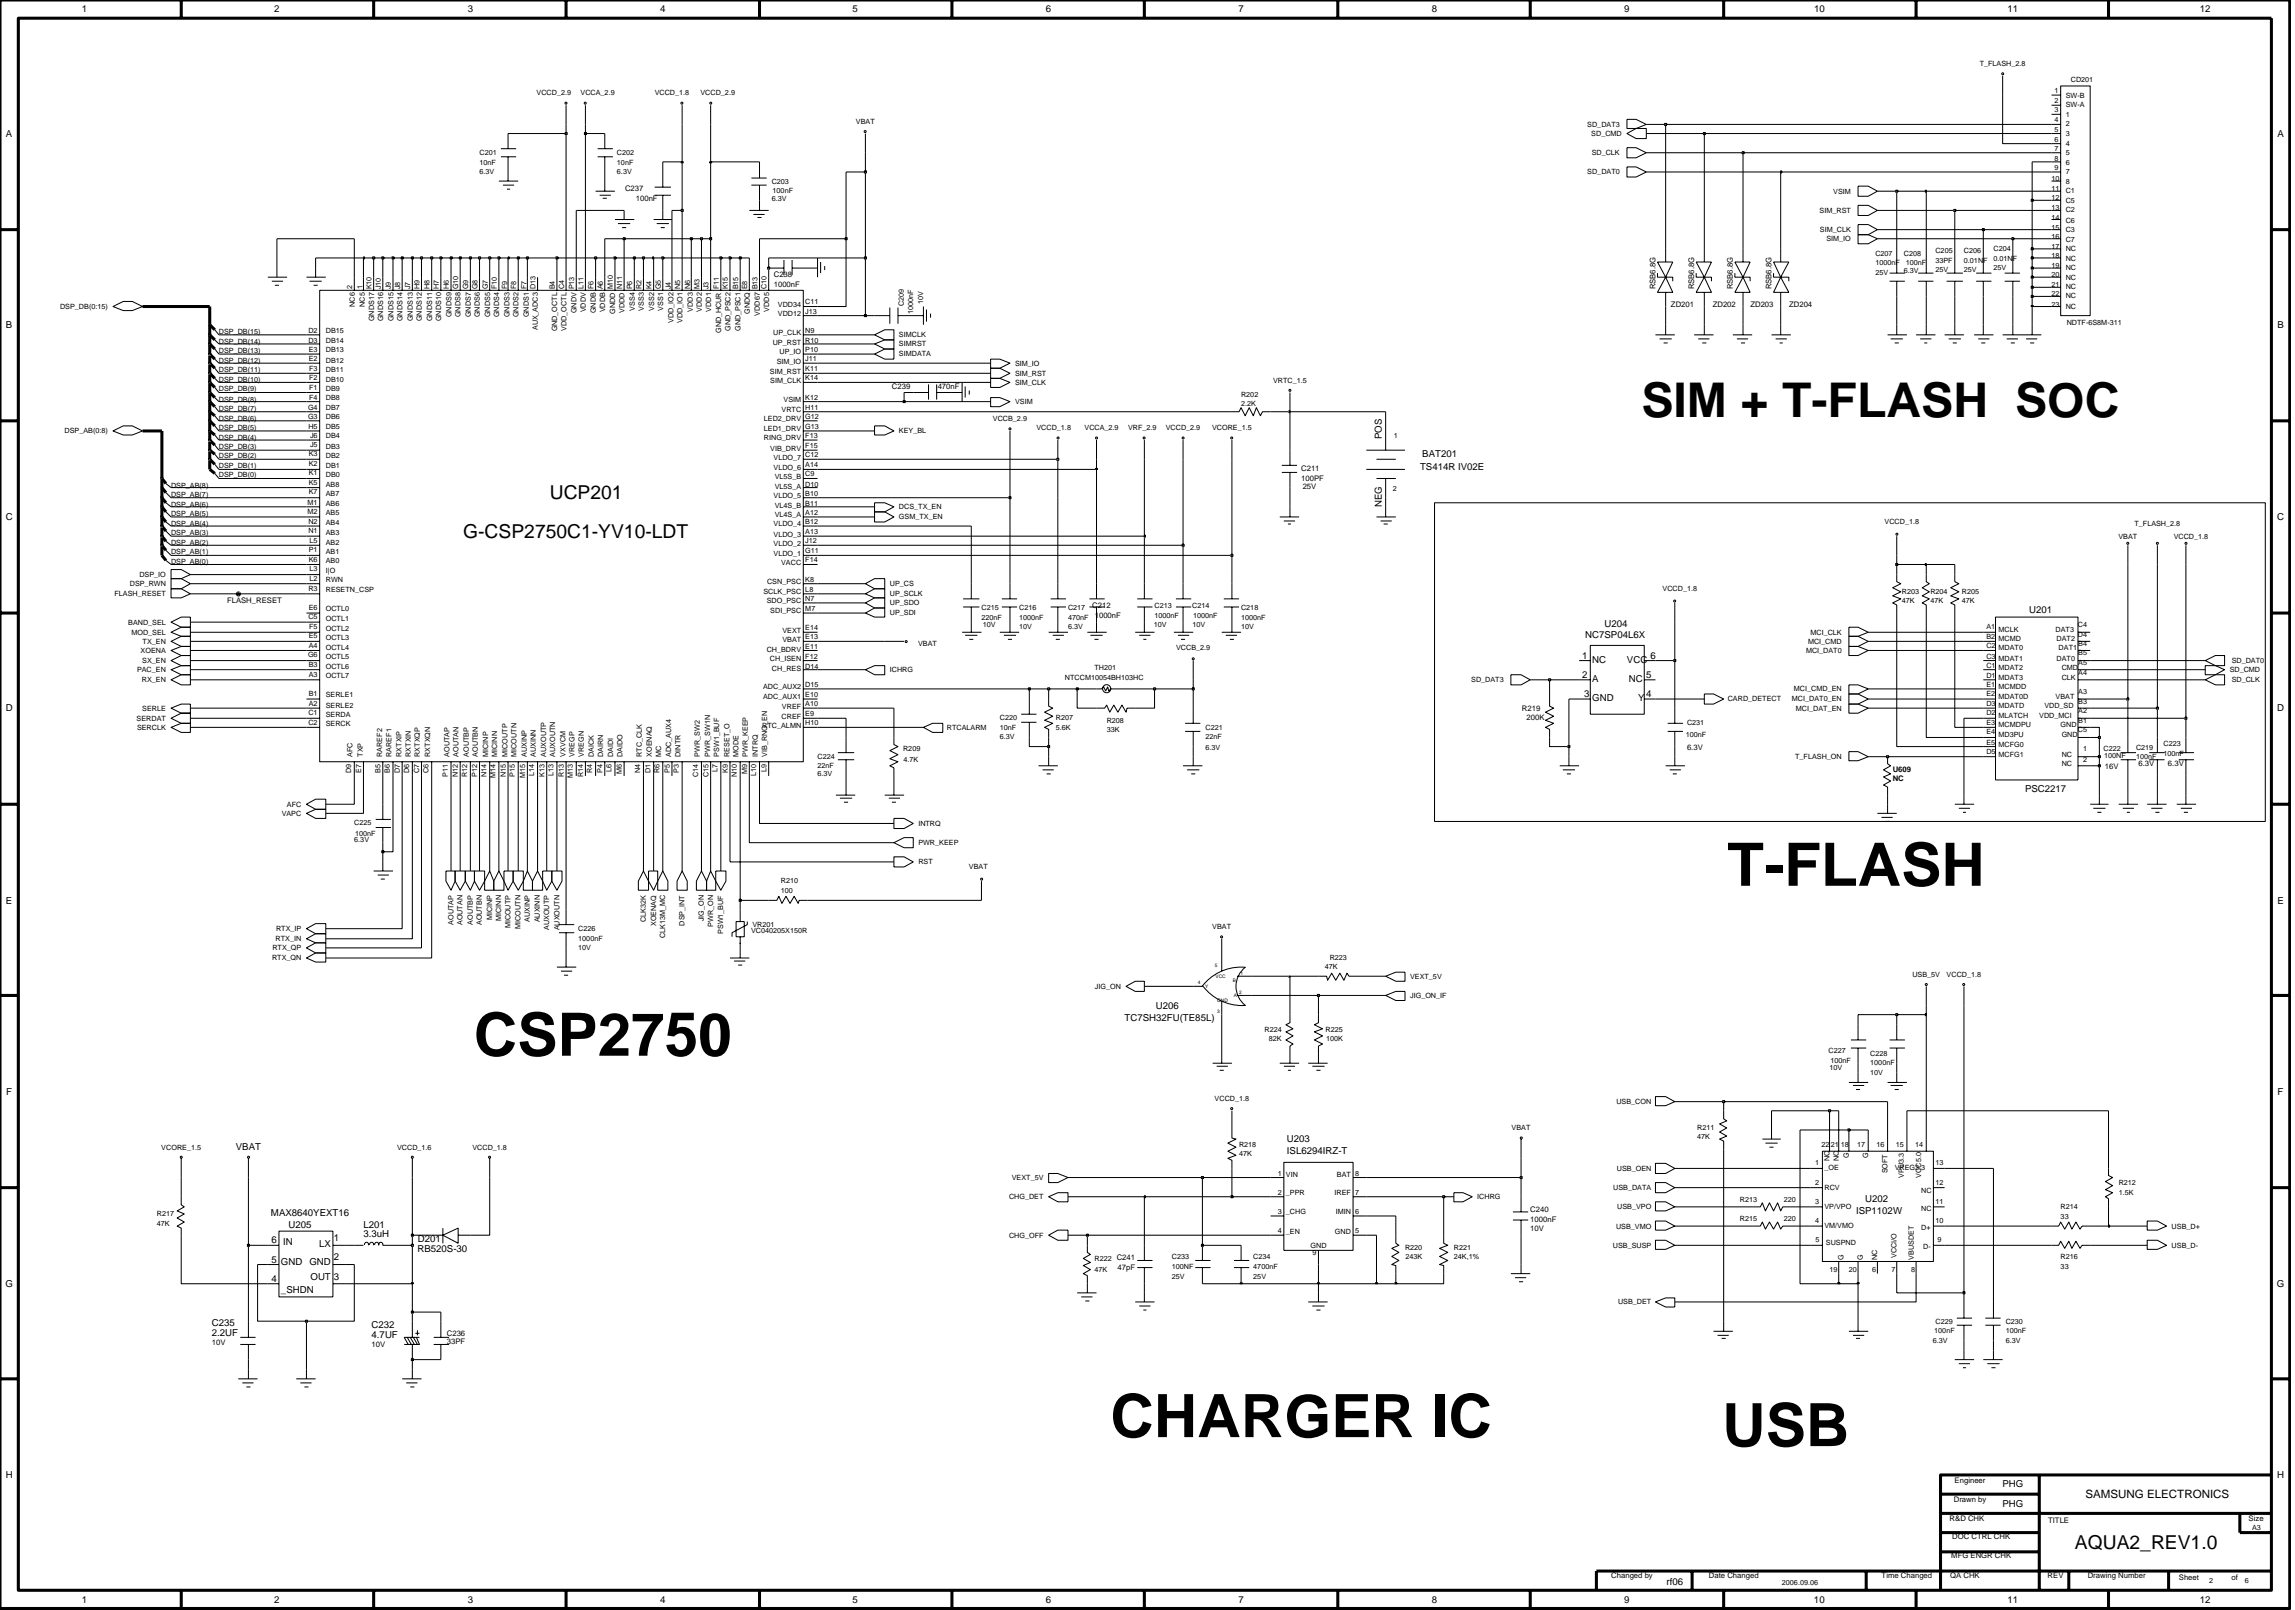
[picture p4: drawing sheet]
<svg xmlns="http://www.w3.org/2000/svg" width="192mm" height="135mm" viewBox="0 0 192 135" stroke-linecap="round" stroke-linejoin="round" font-family="sans-serif">
<defs><g id="words">
<g font-size="5">
<text x="144.4" y="74">T-FLASH</text>
<text x="39.6" y="88.2">CSP2750</text>
<text x="92.8" y="120.1">CHARGER IC</text>
<text x="144" y="120.9">USB</text>
</g>
<text font-size="4" x="137.3" y="34.9">SIM + T-FLASH SOC</text>
<g font-size="1.6">
<text x="46" y="41.7">UCP201</text>
<text x="38.7" y="44.9">G-CSP2750C1-YV10-LDT</text>
<text x="173.5" y="129.4">AQUA2_REV1.0</text>
</g>
<text font-size="1" x="174.4" y="125.2">SAMSUNG ELECTRONICS</text>
<g font-size=".8">
<text x="6.8" y="1">1</text>
<text x="22.9" y="1">2</text>
<text x="39.1" y="1">3</text>
<text x="55.2" y="1">4</text>
<text x="71.3" y="1">5</text>
<text x="87.5" y="1">6</text>
<text x="103.6" y="1">7</text>
<text x="119.7" y="1">8</text>
<text x="135.8" y="1">9</text>
<text x="151.7" y="1">10</text>
<text x="167.9" y="1">11</text>
<text x="184" y="1">12</text>
<text x=".5" y="11.4">A</text>
<text x="190.4" y="11.4">A</text>
<text x=".5" y="27.4">B</text>
<text x="190.4" y="27.4">B</text>
<text x="115.5" y="36.7" transform="rotate(-90 115.5 36.7)">POS</text>
<text x="118.8" y="39.2">TS414R IV02E</text>
<text x="118.9" y="38.2">BAT201</text>
<text x=".5" y="43.5">C</text>
<text x="115.5" y="42.4" transform="rotate(-90 115.5 42.4)">NEG</text>
<text x="190.4" y="43.5">C</text>
<text x="132.6" y="53.4">NC7SP04L6X</text>
<text x="134.2" y="52.4">U204</text>
<text x="169.7" y="51.2">U201</text>
<text x=".5" y="59.5">D</text>
<text x="132.3" y="56.6">2</text>
<text x="132.3" y="55">1</text>
<text x="132.5" y="58.3">3</text>
<text x="133.2" y="57">A</text>
<text x="133.2" y="58.6">GND</text>
<text x="133.2" y="55.4">NC</text>
<text x="136" y="55.4">VCC</text>
<text x="136.2" y="57">NC</text>
<text x="137" y="58.6">Y</text>
<text x="137.7" y="56.6">5</text>
<text x="137.7" y="58.3">4</text>
<text x="138" y="55">6</text>
<text x="190.4" y="59.5">D</text>
<text x="169.3" y="66.2">PSC2217</text>
<text x=".5" y="75.5">E</text>
<text x="190.4" y="75.5">E</text>
<text x="94" y="85.3">TC7SH32FU(TE85L)</text>
<text x="96.7" y="84.3">U206</text>
<text x=".5" y="91.5">F</text>
<text x="107.6" y="95.5">U203</text>
<text x="190.5" y="91.5">F</text>
<text x="19.7" y="96.2">VBAT</text>
<text x="22.7" y="101.6">MAX8640YEXT16</text>
<text x="107.6" y="96.5">ISL6294IRZ-T</text>
<text x="155.2" y="101.5">ISP1102W</text>
<text x="156" y="100.4">U202</text>
<text x=".5" y="107.6">G</text>
<text x="22.7" y="105.5">5</text>
<text x="22.7" y="103.9">6</text>
<text x="22.7" y="107.1">4</text>
<text x="23.5" y="105.7">GND</text>
<text x="23.7" y="104.1">IN</text>
<text x="24.1" y="102.6">U205</text>
<text x="25.9" y="105.7">GND</text>
<text x="26" y="107">OUT 3</text>
<text x="26.7" y="104.2">LX</text>
<text x="27.9" y="105.3">2</text>
<text x="27.9" y="103.7">1</text>
<text x="30.4" y="102.6">L201</text>
<text x="30.4" y="103.4">3.3uH</text>
<text x="34.9" y="104.6">RB520S-30</text>
<text x="34.9" y="103.8">D201</text>
<text x="190.4" y="107.6">G</text>
<text x="17.7" y="111.7">2.2UF</text>
<text x="17.7" y="110.8">C235</text>
<text x="23.5" y="108.1">_SHDN</text>
<text x="31.1" y="111.9">4.7UF</text>
<text x="31.1" y="111">C232</text>
<text x=".5" y="123.5">H</text>
<text x="167.4" y="125.9">PHG</text>
<text x="167.4" y="124.3">PHG</text>
<text x="190.4" y="123.5">H</text>
<text x="6.8" y="133.9">1</text>
<text x="22.9" y="133.9">2</text>
<text x="39.1" y="133.9">3</text>
<text x="55.2" y="133.9">4</text>
<text x="71.3" y="133.9">5</text>
<text x="87.5" y="133.9">6</text>
<text x="103.6" y="133.9">7</text>
<text x="119.7" y="133.9">8</text>
<text x="135.8" y="133.9">9</text>
<text x="139.4" y="132.5">rf06</text>
<text x="151.7" y="133.9">10</text>
<text x="167.9" y="133.9">11</text>
<text x="184" y="133.9">12</text>
</g>
<g font-size=".6">
<text x="165.5" y="5.5">T_FLASH_2.8</text>
<text x="44.9" y="8">VCCD_2.9</text>
<text x="48.5" y="8">VCCA_2.9</text>
<text x="54.7" y="8">VCCD_1.8</text>
<text x="58.6" y="8">VCCD_2.9</text>
<text x="71.6" y="10.3">VBAT</text>
<text x="132.7" y="10.6">SD_DAT3</text>
<text x="133.1" y="11.4">SD_CMD</text>
<text x="171.8" y="8.6">2</text>
<text x="171.8" y="7.8">1</text>
<text x="171.8" y="11.8">6</text>
<text x="171.8" y="9.4">3</text>
<text x="171.8" y="10.2">4</text>
<text x="171.8" y="11">5</text>
<text x="172.7" y="9">SW-A</text>
<text x="172.7" y="8.2">SW-B</text>
<text x="172.7" y="9.8">1</text>
<text x="172.7" y="10.6">2</text>
<text x="172.7" y="11.3">3</text>
<text x="173.2" y="6.8">CD201</text>
<text x="40.1" y="12.9">C201</text>
<text x="40.1" y="13.8">10nF</text>
<text x="40.1" y="14.5">6.3V</text>
<text x="51.6" y="13.8">10nF</text>
<text x="51.6" y="12.9">C202</text>
<text x="51.6" y="14.5">6.3V</text>
<text x="52.3" y="16">C237</text>
<text x="53.2" y="16.8">100nF</text>
<text x="64.5" y="16.8">6.3V</text>
<text x="64.5" y="15.4">C203</text>
<text x="64.6" y="16.1">100nF</text>
<text x="132.7" y="14.6">SD_DAT0</text>
<text x="133.1" y="13">SD_CLK</text>
<text x="152.2" y="17.8">SIM_RST</text>
<text x="153.3" y="16.2">VSIM</text>
<text x="171.5" y="16.7">12</text>
<text x="171.5" y="15.1">10</text>
<text x="171.5" y="16">11</text>
<text x="171.5" y="17.6">13</text>
<text x="171.8" y="12.6">7</text>
<text x="171.8" y="13.4">8</text>
<text x="171.8" y="14.2">9</text>
<text x="172.7" y="12.9">5</text>
<text x="172.7" y="13.8">6</text>
<text x="172.7" y="14.5">7</text>
<text x="172.7" y="15.4">8</text>
<text x="172.7" y="16.1">C1</text>
<text x="172.7" y="17.8">C2</text>
<text x="172.7" y="17">C5</text>
<text x="172.7" y="12.2">4</text>
<text x="64.7" y="23.2">C238</text>
<text x="152.2" y="19.4">SIM_CLK</text>
<text x="152.7" y="20.2">SIM_IO</text>
<text x="156.8" y="22.2">1000nF</text>
<text x="156.8" y="23">25V</text>
<text x="156.8" y="21.4">C207</text>
<text x="159.2" y="22.8">6.3V</text>
<text x="159.2" y="21.4">C208</text>
<text x="159.4" y="22.2">100nF</text>
<text x="161.8" y="22.7">25V</text>
<text x="161.8" y="22">33PF</text>
<text x="161.8" y="21.1">C205</text>
<text x="164.2" y="22">0.01NF</text>
<text x="164.2" y="21.1">C206</text>
<text x="164.2" y="22.7">25V</text>
<text x="166.7" y="21">C204</text>
<text x="166.7" y="22.6">25V</text>
<text x="166.7" y="21.8">0.01NF</text>
<text x="171.5" y="18.3">14</text>
<text x="171.5" y="20">16</text>
<text x="171.5" y="20.8">17</text>
<text x="171.5" y="21.6">18</text>
<text x="171.5" y="22.4">19</text>
<text x="171.5" y="23.2">20</text>
<text x="171.5" y="19.2">15</text>
<text x="172.7" y="18.6">C6</text>
<text x="172.7" y="20.2">C7</text>
<text x="172.7" y="21">NC</text>
<text x="172.7" y="21.8">NC</text>
<text x="172.7" y="22.6">NC</text>
<text x="172.7" y="23.4">NC</text>
<text x="172.7" y="19.4">C3</text>
<text x="5" y="25.8">DSP_DB(0:15)</text>
<text x="18.3" y="29.5">DSP_DB(13)</text>
<text x="18.3" y="28.7">DSP_DB(14)</text>
<text x="18.3" y="27.9">DSP_DB(15)</text>
<text x="25.8" y="28.7">D3</text>
<text x="25.8" y="27.8">D2</text>
<text x="25.8" y="29.4">E3</text>
<text x="27.2" y="29.5">DB13</text>
<text x="27.2" y="28.7">DB14</text>
<text x="27.2" y="27.8">DB15</text>
<text x="29.5" y="24.2" transform="rotate(-90 29.5 24.2)">2</text>
<text x="29.7" y="25.6" transform="rotate(-90 29.7 25.6)">NC6</text>
<text x="30.3" y="24.2" transform="rotate(-90 30.3 24.2)">1</text>
<text x="30.5" y="25.6" transform="rotate(-90 30.5 25.6)">NC5</text>
<text x="31.1" y="24.2" transform="rotate(-90 31.1 24.2)">K10</text>
<text x="31.3" y="26.8" transform="rotate(-90 31.3 26.8)">GNDS17</text>
<text x="31.8" y="24.2" transform="rotate(-90 31.8 24.2)">J10</text>
<text x="32" y="26.8" transform="rotate(-90 32 26.8)">GNDS16</text>
<text x="32.7" y="24.2" transform="rotate(-90 32.7 24.2)">J9</text>
<text x="32.9" y="26.8" transform="rotate(-90 32.9 26.8)">GNDS15</text>
<text x="33.5" y="24.2" transform="rotate(-90 33.5 24.2)">J8</text>
<text x="33.7" y="26.8" transform="rotate(-90 33.7 26.8)">GNDS14</text>
<text x="34.3" y="24.2" transform="rotate(-90 34.3 24.2)">J7</text>
<text x="34.5" y="26.8" transform="rotate(-90 34.5 26.8)">GNDS13</text>
<text x="35.1" y="24.2" transform="rotate(-90 35.1 24.2)">H9</text>
<text x="35.3" y="26.8" transform="rotate(-90 35.3 26.8)">GNDS12</text>
<text x="35.9" y="24.2" transform="rotate(-90 35.9 24.2)">H8</text>
<text x="36.1" y="26.8" transform="rotate(-90 36.1 26.8)">GNDS11</text>
<text x="36.7" y="24.2" transform="rotate(-90 36.7 24.2)">H7</text>
<text x="36.9" y="26.8" transform="rotate(-90 36.9 26.8)">GNDS10</text>
<text x="37.5" y="24.2" transform="rotate(-90 37.5 24.2)">H6</text>
<text x="37.7" y="26.5" transform="rotate(-90 37.7 26.5)">GNDS9</text>
<text x="38.3" y="24.2" transform="rotate(-90 38.3 24.2)">G10</text>
<text x="38.5" y="26.5" transform="rotate(-90 38.5 26.5)">GNDS8</text>
<text x="39.2" y="24.2" transform="rotate(-90 39.2 24.2)">G9</text>
<text x="39.4" y="26.5" transform="rotate(-90 39.4 26.5)">GNDS7</text>
<text x="39.9" y="24.2" transform="rotate(-90 39.9 24.2)">G8</text>
<text x="40.1" y="26.5" transform="rotate(-90 40.1 26.5)">GNDS6</text>
<text x="40.8" y="24.2" transform="rotate(-90 40.8 24.2)">G7</text>
<text x="41" y="26.5" transform="rotate(-90 41 26.5)">GNDS5</text>
<text x="41.5" y="24.2" transform="rotate(-90 41.5 24.2)">F10</text>
<text x="41.7" y="26.5" transform="rotate(-90 41.7 26.5)">GNDS4</text>
<text x="42.4" y="24.2" transform="rotate(-90 42.4 24.2)">F9</text>
<text x="42.6" y="26.5" transform="rotate(-90 42.6 26.5)">GNDS3</text>
<text x="43.2" y="24.2" transform="rotate(-90 43.2 24.2)">F8</text>
<text x="43.4" y="26.5" transform="rotate(-90 43.4 26.5)">GNDS2</text>
<text x="44" y="24.2" transform="rotate(-90 44 24.2)">F7</text>
<text x="44.2" y="26.5" transform="rotate(-90 44.2 26.5)">GNDS1</text>
<text x="44.8" y="24.2" transform="rotate(-90 44.8 24.2)">D13</text>
<text x="45" y="27.6" transform="rotate(-90 45 27.6)">AUX_ADC3</text>
<text x="46.4" y="24.2" transform="rotate(-90 46.4 24.2)">B4</text>
<text x="46.6" y="27.7" transform="rotate(-90 46.6 27.7)">GND_OCTL</text>
<text x="47.2" y="24.2" transform="rotate(-90 47.2 24.2)">C4</text>
<text x="47.4" y="27.6" transform="rotate(-90 47.4 27.6)">VDD_OCTL</text>
<text x="48" y="24.2" transform="rotate(-90 48 24.2)">P13</text>
<text x="48.2" y="26.2" transform="rotate(-90 48.2 26.2)">GNDV</text>
<text x="48.8" y="24.2" transform="rotate(-90 48.8 24.2)">L11</text>
<text x="49" y="26.1" transform="rotate(-90 49 26.1)">VDDV</text>
<text x="49.6" y="24.2" transform="rotate(-90 49.6 24.2)">F6</text>
<text x="49.8" y="26.2" transform="rotate(-90 49.8 26.2)">GNDB</text>
<text x="50.4" y="24.2" transform="rotate(-90 50.4 24.2)">A6</text>
<text x="50.6" y="26.1" transform="rotate(-90 50.6 26.1)">VDDB</text>
<text x="51.3" y="24.2" transform="rotate(-90 51.3 24.2)">M10</text>
<text x="51.5" y="26.2" transform="rotate(-90 51.5 26.2)">GNDD</text>
<text x="52" y="24.2" transform="rotate(-90 52 24.2)">N11</text>
<text x="52.2" y="26.1" transform="rotate(-90 52.2 26.1)">VDDD</text>
<text x="52.9" y="24.2" transform="rotate(-90 52.9 24.2)">P6</text>
<text x="53.1" y="26" transform="rotate(-90 53.1 26)">VSS4</text>
<text x="53.6" y="24.2" transform="rotate(-90 53.6 24.2)">R2</text>
<text x="53.8" y="26" transform="rotate(-90 53.8 26)">VSS3</text>
<text x="54.5" y="24.2" transform="rotate(-90 54.5 24.2)">K4</text>
<text x="54.7" y="26" transform="rotate(-90 54.7 26)">VSS2</text>
<text x="55.3" y="24.2" transform="rotate(-90 55.3 24.2)">G5</text>
<text x="55.5" y="26" transform="rotate(-90 55.5 26)">VSS1</text>
<text x="56.1" y="24.2" transform="rotate(-90 56.1 24.2)">J4</text>
<text x="56.3" y="27" transform="rotate(-90 56.3 27)">VDD_IO2</text>
<text x="56.9" y="24.2" transform="rotate(-90 56.9 24.2)">N5</text>
<text x="57.1" y="27" transform="rotate(-90 57.1 27)">VDD_IO1</text>
<text x="57.7" y="24.2" transform="rotate(-90 57.7 24.2)">N6</text>
<text x="57.9" y="26" transform="rotate(-90 57.9 26)">VDD3</text>
<text x="58.5" y="24.2" transform="rotate(-90 58.5 24.2)">M3</text>
<text x="58.7" y="26" transform="rotate(-90 58.7 26)">VDD2</text>
<text x="59.3" y="24.2" transform="rotate(-90 59.3 24.2)">J3</text>
<text x="59.5" y="26" transform="rotate(-90 59.5 26)">VDD1</text>
<text x="60.1" y="24.2" transform="rotate(-90 60.1 24.2)">F11</text>
<text x="60.3" y="27.8" transform="rotate(-90 60.3 27.8)">GND_HCUR</text>
<text x="60.9" y="24.2" transform="rotate(-90 60.9 24.2)">K15</text>
<text x="61.1" y="27.7" transform="rotate(-90 61.1 27.7)">GND_PSC2</text>
<text x="61.7" y="24.2" transform="rotate(-90 61.7 24.2)">B15</text>
<text x="61.9" y="27.7" transform="rotate(-90 61.9 27.7)">GND_PSC1</text>
<text x="62.5" y="24.2" transform="rotate(-90 62.5 24.2)">E8</text>
<text x="62.7" y="26.2" transform="rotate(-90 62.7 26.2)">GNDQ</text>
<text x="63.3" y="24.2" transform="rotate(-90 63.3 24.2)">B13</text>
<text x="63.5" y="26.4" transform="rotate(-90 63.5 26.4)">VDD67</text>
<text x="64.1" y="24.2" transform="rotate(-90 64.1 24.2)">C10</text>
<text x="64.3" y="26" transform="rotate(-90 64.3 26)">VDD5</text>
<text x="64.6" y="28.9">UP_RST</text>
<text x="64.6" y="28">UP_CLK</text>
<text x="64.7" y="24">1000nF</text>
<text x="65.1" y="26.4">VDD12</text>
<text x="65.1" y="25.7">VDD34</text>
<text x="65.2" y="29.6">UP_IO</text>
<text x="67.3" y="26.2">J13</text>
<text x="67.3" y="27.8">N9</text>
<text x="67.3" y="29.4">P10</text>
<text x="67.3" y="28.7">R10</text>
<text x="67.3" y="25.4">C11</text>
<text x="75.2" y="28.9">SIMRST</text>
<text x="75.2" y="28.2">SIMCLK</text>
<text x="75.2" y="29.8">SIMDATA</text>
<text x="75.6" y="25.6" transform="rotate(-90 75.6 25.6)">C209</text>
<text x="76.3" y="26.2" transform="rotate(-90 76.3 26.2)">1000nF</text>
<text x="77.2" y="25.4" transform="rotate(-90 77.2 25.4)">10V</text>
<text x="138.4" y="24.2" transform="rotate(-90 138.4 24.2)">RSB6.8G</text>
<text x="139.7" y="25.6">ZD201</text>
<text x="141.7" y="24.2" transform="rotate(-90 141.7 24.2)">RSB6.8G</text>
<text x="143.2" y="25.6">ZD202</text>
<text x="144.9" y="24.2" transform="rotate(-90 144.9 24.2)">RSB6.8G</text>
<text x="146.4" y="25.6">ZD203</text>
<text x="148.1" y="24.2" transform="rotate(-90 148.1 24.2)">RSB6.8G</text>
<text x="149.6" y="25.6">ZD204</text>
<text x="171.5" y="25.6">23</text>
<text x="171.5" y="24">21</text>
<text x="171.5" y="24.8">22</text>
<text x="172.7" y="25.8">NC</text>
<text x="172.7" y="24.2">NC</text>
<text x="172.7" y="24.9">NC</text>
<text x="172.8" y="27.1">NDTF-6S8M-311</text>
<text x="18.3" y="32.7">DSP_DB(9)</text>
<text x="18.3" y="32">DSP_DB(10)</text>
<text x="18.3" y="31.1">DSP_DB(11)</text>
<text x="18.3" y="30.4">DSP_DB(12)</text>
<text x="18.3" y="35.9">DSP_DB(5)</text>
<text x="18.3" y="35.2">DSP_DB(6)</text>
<text x="18.3" y="34.3">DSP_DB(7)</text>
<text x="18.3" y="33.6">DSP_DB(8)</text>
<text x="25.8" y="35">G3</text>
<text x="25.8" y="34.2">G4</text>
<text x="25.8" y="35.8">H5</text>
<text x="25.8" y="30.2">E2</text>
<text x="25.9" y="33.4">F4</text>
<text x="25.9" y="32.6">F1</text>
<text x="25.9" y="31.8">F2</text>
<text x="25.9" y="31">F3</text>
<text x="27.2" y="35.9">DB5</text>
<text x="27.2" y="35">DB6</text>
<text x="27.2" y="34.3">DB7</text>
<text x="27.2" y="33.4">DB8</text>
<text x="27.2" y="32.7">DB9</text>
<text x="27.2" y="31.9">DB10</text>
<text x="27.2" y="31.1">DB11</text>
<text x="27.2" y="30.3">DB12</text>
<text x="63.9" y="35.2">LED2_DRV</text>
<text x="64.4" y="31.2">SIM_RST</text>
<text x="64.4" y="32">SIM_CLK</text>
<text x="65" y="30.4">SIM_IO</text>
<text x="65.4" y="34.4">VRTC</text>
<text x="65.5" y="33.6">VSIM</text>
<text x="67.3" y="34.2">H11</text>
<text x="67.3" y="33.4">K12</text>
<text x="67.3" y="35.8">G13</text>
<text x="67.3" y="35">G12</text>
<text x="67.3" y="31.8">K14</text>
<text x="67.3" y="30.2">J11</text>
<text x="67.3" y="31">K11</text>
<text x="74.6" y="32.6">C239</text>
<text x="78.4" y="32.6">470nF</text>
<text x="83" y="35.2">VCCB_2.9</text>
<text x="84.9" y="32.2">SIM_CLK</text>
<text x="84.9" y="33.8">VSIM</text>
<text x="84.9" y="31.4">SIM_RST</text>
<text x="84.9" y="30.6">SIM_IO</text>
<text x="86.7" y="36">VCCD_1.8</text>
<text x="90.7" y="36">VCCA_2.9</text>
<text x="94.3" y="36">VRF_2.9</text>
<text x="97.5" y="36">VCCD_2.9</text>
<text x="101.4" y="36">VCORE_1.5</text>
<text x="103.8" y="33.9">2.2K</text>
<text x="103.8" y="33.1">R202</text>
<text x="106.5" y="32">VRTC_1.5</text>
<text x="5.4" y="36.2">DSP_AB(0:8)</text>
<text x="14.3" y="40.8">DSP_AB(8)</text>
<text x="14.3" y="41.5">DSP_AB(7)</text>
<text x="18.3" y="39.9">DSP_DB(0)</text>
<text x="18.3" y="39.1">DSP_DB(1)</text>
<text x="18.3" y="38.3">DSP_DB(2)</text>
<text x="18.3" y="37.5">DSP_DB(3)</text>
<text x="18.3" y="36.8">DSP_DB(4)</text>
<text x="25.8" y="39.7">K1</text>
<text x="25.8" y="39">K2</text>
<text x="25.8" y="38.1">K3</text>
<text x="25.8" y="41.3">K7</text>
<text x="25.8" y="40.6">K5</text>
<text x="25.9" y="37.4">J5</text>
<text x="25.9" y="36.6">J6</text>
<text x="27.2" y="38.2">DB2</text>
<text x="27.2" y="37.5">DB3</text>
<text x="27.2" y="36.6">DB4</text>
<text x="27.2" y="39.9">DB0</text>
<text x="27.2" y="39.1">DB1</text>
<text x="27.2" y="40.7">AB8</text>
<text x="27.2" y="41.5">AB7</text>
<text x="63.9" y="36.1">LED1_DRV</text>
<text x="63.9" y="36.8">RING_DRV</text>
<text x="64.4" y="37.7">VIB_DRV</text>
<text x="64.7" y="41.6">VLDO_5</text>
<text x="64.7" y="39.3">VLDO_6</text>
<text x="64.7" y="38.4">VLDO_7</text>
<text x="64.8" y="40.9">VL5S_A</text>
<text x="64.8" y="40">VL5S_B</text>
<text x="67.3" y="41.4">B10</text>
<text x="67.3" y="39.1">A14</text>
<text x="67.3" y="38.2">C12</text>
<text x="67.3" y="40.7">D10</text>
<text x="67.3" y="39.8">C9</text>
<text x="67.3" y="36.6">F13</text>
<text x="67.3" y="37.5">F15</text>
<text x="75.2" y="36.2">KEY_BL</text>
<text x="108.8" y="40.2">100PF</text>
<text x="108.8" y="39.4">C211</text>
<text x="108.9" y="40.8">25V</text>
<text x="116.5" y="41">2</text>
<text x="116.6" y="36.6">1</text>
<text x="14.3" y="47.2">DSP_AB(0)</text>
<text x="14.3" y="46.3">DSP_AB(1)</text>
<text x="14.3" y="45.6">DSP_AB(2)</text>
<text x="14.3" y="44.7">DSP_AB(3)</text>
<text x="14.3" y="44">DSP_AB(4)</text>
<text x="14.3" y="43.1">DSP_AB(5)</text>
<text x="14.3" y="42.4">DSP_AB(6)</text>
<text x="25.7" y="42.9">M2</text>
<text x="25.7" y="42.2">M1</text>
<text x="25.8" y="44.5">N1</text>
<text x="25.8" y="43.8">N2</text>
<text x="25.8" y="47">K6</text>
<text x="25.8" y="46.1">P1</text>
<text x="25.9" y="47.8">L3</text>
<text x="25.9" y="45.4">L5</text>
<text x="27.2" y="47.9">I|O</text>
<text x="27.2" y="47">AB0</text>
<text x="27.2" y="46.3">AB1</text>
<text x="27.2" y="45.5">AB2</text>
<text x="27.2" y="44.7">AB3</text>
<text x="27.2" y="43.9">AB4</text>
<text x="27.2" y="43.1">AB5</text>
<text x="27.2" y="42.3">AB6</text>
<text x="64.7" y="44.8">VLDO_3</text>
<text x="64.7" y="44">VLDO_4</text>
<text x="64.7" y="46.4">VLDO_1</text>
<text x="64.7" y="45.6">VLDO_2</text>
<text x="64.8" y="43.2">VL4S_A</text>
<text x="64.8" y="42.5">VL4S_B</text>
<text x="65.3" y="47.2">VACC</text>
<text x="67.3" y="45.4">J12</text>
<text x="67.3" y="44.6">A13</text>
<text x="67.3" y="43.8">B12</text>
<text x="67.3" y="43">A12</text>
<text x="67.3" y="42.3">B11</text>
<text x="67.3" y="46.2">G11</text>
<text x="67.3" y="47">F14</text>
<text x="75.2" y="43.4">GSM_TX_EN</text>
<text x="75.2" y="42.6">DCS_TX_EN</text>
<text x="157.6" y="43.8">VCCD_1.8</text>
<text x="177.1" y="45">VBAT</text>
<text x="178.5" y="44">T_FLASH_2.8</text>
<text x="181.8" y="45">VCCD_1.8</text>
<text x="9.6" y="49.8">FLASH_RESET</text>
<text x="10.7" y="52.2">BAND_SEL</text>
<text x="10.9" y="49">DSP_RWN</text>
<text x="11" y="53">MOD_SEL</text>
<text x="11.7" y="48.2">DSP_IO</text>
<text x="11.9" y="53.8">TX_EN</text>
<text x="19" y="50.4">FLASH_RESET</text>
<text x="25.8" y="49.4">R3</text>
<text x="25.8" y="51.7">C5</text>
<text x="25.8" y="51">E6</text>
<text x="25.8" y="53.3">E5</text>
<text x="25.9" y="52.6">F5</text>
<text x="25.9" y="48.6">L2</text>
<text x="27.2" y="48.6">RWN</text>
<text x="27.2" y="49.5">RESETN_CSP</text>
<text x="27.2" y="51.1">OCTL0</text>
<text x="27.2" y="51.9">OCTL1</text>
<text x="27.2" y="52.7">OCTL2</text>
<text x="27.2" y="53.5">OCTL3</text>
<text x="63.8" y="49.7">SCLK_PSC</text>
<text x="64.1" y="50.4">SDO_PSC</text>
<text x="64.1" y="48.8">CSN_PSC</text>
<text x="64.4" y="51.3">SDI_PSC</text>
<text x="65.4" y="53.6">VBAT</text>
<text x="65.4" y="52.9">VEXT</text>
<text x="67.3" y="53.4">E13</text>
<text x="67.3" y="49.5">L8</text>
<text x="67.3" y="51.1">M7</text>
<text x="67.3" y="50.2">N7</text>
<text x="67.3" y="48.6">K8</text>
<text x="67.3" y="52.7">E14</text>
<text x="74.4" y="49">UP_CS</text>
<text x="74.4" y="49.8">UP_SCLK</text>
<text x="74.4" y="50.6">UP_SDO</text>
<text x="74.4" y="51.4">UP_SDI</text>
<text x="76.8" y="54">VBAT</text>
<text x="82.1" y="51">C215</text>
<text x="82.1" y="51.8">220nF</text>
<text x="82.2" y="52.4">10V</text>
<text x="85.2" y="52.6">10V</text>
<text x="85.2" y="51.8">1000nF</text>
<text x="85.2" y="51">C216</text>
<text x="89.3" y="51">C217</text>
<text x="89.3" y="51.8">470nF</text>
<text x="89.3" y="52.6">6.3V</text>
<text x="91.3" y="50.8">C212</text>
<text x="91.5" y="51.7">1000nF</text>
<text x="96.5" y="52.4">10V</text>
<text x="96.5" y="51.6">1000nF</text>
<text x="96.5" y="50.8">C213</text>
<text x="99.7" y="50.8">C214</text>
<text x="99.7" y="52.4">10V</text>
<text x="99.8" y="51.6">1000nF</text>
<text x="103.8" y="52.6">10V</text>
<text x="103.8" y="51">C218</text>
<text x="103.8" y="51.8">1000nF</text>
<text x="139" y="49.4">VCCD_1.8</text>
<text x="151.2" y="53.8">MCI_CMD</text>
<text x="151.4" y="53">MCI_CLK</text>
<text x="159" y="49.6">R203</text>
<text x="159" y="50.4">47K</text>
<text x="161.4" y="50.4">47K</text>
<text x="161.4" y="49.6">R204</text>
<text x="164.1" y="49.6">R205</text>
<text x="164.1" y="50.4">47K</text>
<text x="166.1" y="52.6">A1</text>
<text x="166.1" y="53.4">B2</text>
<text x="167.1" y="52.8">MCLK</text>
<text x="167.1" y="53.6">MCMD</text>
<text x="171.9" y="52.8">DAT3</text>
<text x="172" y="53.6">DAT2</text>
<text x="173.8" y="52.4">C4</text>
<text x="173.8" y="53.2">D4</text>
<text x="11.5" y="56.2">PAC_EN</text>
<text x="11.8" y="54.6">XOENA</text>
<text x="11.9" y="57">RX_EN</text>
<text x="11.9" y="55.4">SX_EN</text>
<text x="11.9" y="59.4">SERLE</text>
<text x="25.8" y="54.9">G6</text>
<text x="25.8" y="59.8">C1</text>
<text x="25.8" y="58.2">B1</text>
<text x="25.8" y="59">A2</text>
<text x="25.8" y="54.2">A4</text>
<text x="25.8" y="55.8">B3</text>
<text x="25.8" y="56.5">A3</text>
<text x="27.2" y="59.9">SERDA</text>
<text x="27.2" y="58.3">SERLE1</text>
<text x="27.2" y="59.1">SERLE2</text>
<text x="27.2" y="54.3">OCTL4</text>
<text x="27.2" y="55.1">OCTL5</text>
<text x="27.2" y="55.9">OCTL6</text>
<text x="27.2" y="56.7">OCTL7</text>
<text x="63.8" y="58.5">ADC_AUX1</text>
<text x="63.8" y="57.6">ADC_AUX2</text>
<text x="64.1" y="54.5">CH_BDRV</text>
<text x="64.4" y="55.2">CH_ISEN</text>
<text x="64.5" y="56.1">CH_RES</text>
<text x="65.4" y="59.2">VREF</text>
<text x="67.3" y="59">A10</text>
<text x="67.3" y="54.3">E11</text>
<text x="67.3" y="55">F12</text>
<text x="67.3" y="55.9">D14</text>
<text x="67.3" y="59.9">E9</text>
<text x="67.3" y="58.3">E10</text>
<text x="67.3" y="57.4">D15</text>
<text x="74.4" y="56.2">ICHRG</text>
<text x="89.1" y="56.8">NTCCM10054BH103HC</text>
<text x="91.5" y="56">TH201</text>
<text x="98.4" y="54.3">VCCB_2.9</text>
<text x="123" y="57">SD_DAT3</text>
<text x="127.3" y="59.4">R219</text>
<text x="144.5" y="58.6">CARD_DETECT</text>
<text x="149.8" y="58.6">MCI_DAT0_EN</text>
<text x="150" y="57.8">MCI_CMD_EN</text>
<text x="150.2" y="59.4">MCI_DAT_EN</text>
<text x="151" y="54.6">MCI_DAT0</text>
<text x="166.1" y="59.8">D2</text>
<text x="166.1" y="54.2">C2</text>
<text x="166.1" y="58.2">E2</text>
<text x="166.1" y="55">C3</text>
<text x="166.1" y="55.8">C1</text>
<text x="166.1" y="56.6">D1</text>
<text x="166.1" y="59">D3</text>
<text x="166.1" y="57.4">E1</text>
<text x="167.1" y="54.4">MDAT0</text>
<text x="167.1" y="58.4">MDAT0D</text>
<text x="167.1" y="55.2">MDAT1</text>
<text x="167.1" y="56">MDAT2</text>
<text x="167.1" y="56.8">MDAT3</text>
<text x="167.1" y="59.2">MDATD</text>
<text x="167.1" y="57.6">MCMDD</text>
<text x="171" y="59.2">VDD_SD</text>
<text x="171.9" y="58.4">VBAT</text>
<text x="172" y="55.2">DAT0</text>
<text x="172.1" y="54.4">DAT1</text>
<text x="172.4" y="56.8">CLK</text>
<text x="172.4" y="56">CMD</text>
<text x="173.8" y="58">A3</text>
<text x="173.8" y="59.6">A2</text>
<text x="173.8" y="58.8">B3</text>
<text x="173.8" y="56.4">A4</text>
<text x="173.8" y="55.6">A5</text>
<text x="173.8" y="54.8">B5</text>
<text x="173.8" y="54">B4</text>
<text x="186.4" y="56.2">SD_CMD</text>
<text x="186.6" y="57">SD_CLK</text>
<text x="186.6" y="55.4">SD_DAT0</text>
<text x="11.4" y="60.2">SERDAT</text>
<text x="11.5" y="61">SERCLK</text>
<text x="25.8" y="60.6">C2</text>
<text x="27.2" y="60.7">SERCK</text>
<text x="29.4" y="64.6" transform="rotate(-90 29.4 64.6)">D9</text>
<text x="29.5" y="63.2" transform="rotate(-90 29.5 63.2)">AFC</text>
<text x="30.2" y="64.6" transform="rotate(-90 30.2 64.6)">E7</text>
<text x="30.3" y="63.2" transform="rotate(-90 30.3 63.2)">TXP</text>
<text x="31.8" y="64.6" transform="rotate(-90 31.8 64.6)">B5</text>
<text x="32" y="63.2" transform="rotate(-90 32 63.2)">RAREF2</text>
<text x="32.6" y="64.6" transform="rotate(-90 32.6 64.6)">B6</text>
<text x="32.7" y="63.2" transform="rotate(-90 32.7 63.2)">RAREF1</text>
<text x="33.4" y="64.6" transform="rotate(-90 33.4 64.6)">D7</text>
<text x="33.6" y="63.2" transform="rotate(-90 33.6 63.2)">RXTXIP</text>
<text x="34.2" y="64.6" transform="rotate(-90 34.2 64.6)">D6</text>
<text x="34.3" y="63.2" transform="rotate(-90 34.3 63.2)">RXTXIN</text>
<text x="35.1" y="64.6" transform="rotate(-90 35.1 64.6)">C7</text>
<text x="35.1" y="63.2" transform="rotate(-90 35.1 63.2)">RXTXQP</text>
<text x="35.8" y="64.6" transform="rotate(-90 35.8 64.6)">C6</text>
<text x="36" y="63.2" transform="rotate(-90 36 63.2)">RXTXQN</text>
<text x="37.4" y="64.9" transform="rotate(-90 37.4 64.9)">P11</text>
<text x="37.6" y="63.2" transform="rotate(-90 37.6 63.2)">AOUTAP</text>
<text x="38.3" y="64.9" transform="rotate(-90 38.3 64.9)">N12</text>
<text x="38.3" y="63.2" transform="rotate(-90 38.3 63.2)">AOUTAN</text>
<text x="39.1" y="64.9" transform="rotate(-90 39.1 64.9)">R12</text>
<text x="39.2" y="63.2" transform="rotate(-90 39.2 63.2)">AOUTBP</text>
<text x="39.9" y="64.9" transform="rotate(-90 39.9 64.9)">P12</text>
<text x="40" y="63.2" transform="rotate(-90 40 63.2)">AOUTBN</text>
<text x="40.7" y="64.9" transform="rotate(-90 40.7 64.9)">N14</text>
<text x="40.8" y="63.2" transform="rotate(-90 40.8 63.2)">MICINP</text>
<text x="41.4" y="65" transform="rotate(-90 41.4 65)">M14</text>
<text x="41.6" y="63.2" transform="rotate(-90 41.6 63.2)">MICINN</text>
<text x="42.3" y="64.9" transform="rotate(-90 42.3 64.9)">N15</text>
<text x="42.4" y="63.2" transform="rotate(-90 42.4 63.2)">MICOUTP</text>
<text x="43.1" y="64.9" transform="rotate(-90 43.1 64.9)">P15</text>
<text x="43.2" y="63.2" transform="rotate(-90 43.2 63.2)">MICOUTN</text>
<text x="43.9" y="65" transform="rotate(-90 43.9 65)">M15</text>
<text x="44" y="63.2" transform="rotate(-90 44 63.2)">AUXINP</text>
<text x="44.7" y="64.8" transform="rotate(-90 44.7 64.8)">L14</text>
<text x="44.8" y="63.2" transform="rotate(-90 44.8 63.2)">AUXINN</text>
<text x="45.5" y="64.9" transform="rotate(-90 45.5 64.9)">K13</text>
<text x="45.7" y="63.2" transform="rotate(-90 45.7 63.2)">AUXOUTP</text>
<text x="46.3" y="64.8" transform="rotate(-90 46.3 64.8)">L13</text>
<text x="46.4" y="63.2" transform="rotate(-90 46.4 63.2)">AUXOUTN</text>
<text x="47.1" y="64.9" transform="rotate(-90 47.1 64.9)">R13</text>
<text x="47.3" y="63.2" transform="rotate(-90 47.3 63.2)">VXVCM</text>
<text x="47.9" y="65" transform="rotate(-90 47.9 65)">M13</text>
<text x="48" y="63.2" transform="rotate(-90 48 63.2)">VREGP</text>
<text x="48.8" y="64.9" transform="rotate(-90 48.8 64.9)">R14</text>
<text x="48.8" y="63.2" transform="rotate(-90 48.8 63.2)">VREGN</text>
<text x="49.5" y="64.6" transform="rotate(-90 49.5 64.6)">R4</text>
<text x="49.7" y="63.2" transform="rotate(-90 49.7 63.2)">DAICK</text>
<text x="50.4" y="64.6" transform="rotate(-90 50.4 64.6)">P4</text>
<text x="50.4" y="63.2" transform="rotate(-90 50.4 63.2)">DAIRN</text>
<text x="51.1" y="64.5" transform="rotate(-90 51.1 64.5)">L6</text>
<text x="51.3" y="63.2" transform="rotate(-90 51.3 63.2)">DAIDI</text>
<text x="52" y="64.7" transform="rotate(-90 52 64.7)">M6</text>
<text x="52.1" y="63.2" transform="rotate(-90 52.1 63.2)">DAIDO</text>
<text x="53.5" y="64.6" transform="rotate(-90 53.5 64.6)">N4</text>
<text x="53.7" y="63.2" transform="rotate(-90 53.7 63.2)">RTC_CLK</text>
<text x="54.4" y="64.6" transform="rotate(-90 54.4 64.6)">D1</text>
<text x="54.5" y="63.2" transform="rotate(-90 54.5 63.2)">XOENAQ</text>
<text x="55.1" y="64.6" transform="rotate(-90 55.1 64.6)">R6</text>
<text x="55.3" y="63.2" transform="rotate(-90 55.3 63.2)">MC</text>
<text x="56" y="64.6" transform="rotate(-90 56 64.6)">P5</text>
<text x="56.1" y="63.2" transform="rotate(-90 56.1 63.2)">ADC_AUX4</text>
<text x="56.8" y="64.6" transform="rotate(-90 56.8 64.6)">P3</text>
<text x="56.9" y="63.2" transform="rotate(-90 56.9 63.2)">DINTR</text>
<text x="58.4" y="64.9" transform="rotate(-90 58.4 64.9)">C14</text>
<text x="58.5" y="63.2" transform="rotate(-90 58.5 63.2)">PWR_SW2</text>
<text x="59.2" y="64.9" transform="rotate(-90 59.2 64.9)">C15</text>
<text x="59.4" y="63.2" transform="rotate(-90 59.4 63.2)">PWR_SW1N</text>
<text x="60" y="64.5" transform="rotate(-90 60 64.5)">L7</text>
<text x="60.1" y="63.2" transform="rotate(-90 60.1 63.2)">PSW1_BUF</text>
<text x="60.9" y="64.6" transform="rotate(-90 60.9 64.6)">K9</text>
<text x="61" y="63.2" transform="rotate(-90 61 63.2)">RESET_O</text>
<text x="61.6" y="64.9" transform="rotate(-90 61.6 64.9)">N10</text>
<text x="61.8" y="63.2" transform="rotate(-90 61.8 63.2)">MODE</text>
<text x="62.5" y="64.7" transform="rotate(-90 62.5 64.7)">M9</text>
<text x="62.5" y="63.2" transform="rotate(-90 62.5 63.2)">PWR_KEEP</text>
<text x="63.2" y="64.8" transform="rotate(-90 63.2 64.8)">L10</text>
<text x="63.4" y="63.2" transform="rotate(-90 63.4 63.2)">INTRQ</text>
<text x="63.7" y="60.8">RTC_ALMN</text>
<text x="64.1" y="64.5" transform="rotate(-90 64.1 64.5)">L9</text>
<text x="64.1" y="63.2" transform="rotate(-90 64.1 63.2)">VIB_RNG_EN</text>
<text x="65.4" y="60.1">CREF</text>
<text x="67.3" y="60.6">H10</text>
<text x="68.4" y="64.2">22nF</text>
<text x="68.4" y="64.8">6.3V</text>
<text x="68.4" y="63.4">C224</text>
<text x="75.5" y="62.8">R209</text>
<text x="75.5" y="63.6">4.7K</text>
<text x="79.2" y="61">RTCALARM</text>
<text x="83.6" y="61.8">6.3V</text>
<text x="83.6" y="60.2">C220</text>
<text x="83.6" y="61">10nF</text>
<text x="88.3" y="60.2">R207</text>
<text x="88.3" y="61">5.6K</text>
<text x="92.5" y="61.2">33K</text>
<text x="92.5" y="60.5">R208</text>
<text x="100.8" y="62.7">6.3V</text>
<text x="100.8" y="61.8">22nF</text>
<text x="100.8" y="61">C221</text>
<text x="127.6" y="60.2">200K</text>
<text x="141" y="61.6">100nF</text>
<text x="141.1" y="62.7">6.3V</text>
<text x="141.1" y="60.6">C231</text>
<text x="150.1" y="63.4">T_FLASH_ON</text>
<text x="158.3" y="65.3">NC</text>
<text x="158.3" y="64.5">U609</text>
<text x="166.1" y="60.6">E3</text>
<text x="166.1" y="61.4">E4</text>
<text x="166.1" y="62.2">E5</text>
<text x="166.1" y="63">D5</text>
<text x="167.1" y="60">MLATCH</text>
<text x="167.1" y="60.8">MCMDPU</text>
<text x="167.1" y="61.6">MD3PU</text>
<text x="167.1" y="62.4">MCFG0</text>
<text x="167.1" y="63.2">MCFG1</text>
<text x="170.5" y="60">VDD_MCI</text>
<text x="172.3" y="60.8">GND</text>
<text x="172.4" y="63.2">NC</text>
<text x="172.4" y="64">NC</text>
<text x="172.4" y="61.6">GND</text>
<text x="173.8" y="61.2">C5</text>
<text x="173.8" y="60.4">B1</text>
<text x="174.2" y="62.8">1</text>
<text x="174.2" y="63.6">2</text>
<text x="175.9" y="62.8">C222</text>
<text x="175.9" y="63.4">100NF</text>
<text x="176" y="64.3">16V</text>
<text x="178.6" y="63.4">100nF</text>
<text x="178.6" y="62.7">C219</text>
<text x="178.8" y="64">6.3V</text>
<text x="180.9" y="63.2">100nF</text>
<text x="180.9" y="62.4">C223</text>
<text x="181.3" y="64">6.3V</text>
<text x="23.6" y="68.2">VAPC</text>
<text x="24" y="67.4">AFC</text>
<text x="29.6" y="70.4">6.3V</text>
<text x="29.6" y="69">C225</text>
<text x="29.7" y="69.8">100nF</text>
<text x="76.8" y="70.6">PWR_KEEP</text>
<text x="76.8" y="69">INTRQ</text>
<text x="23.1" y="77.8">RTX_IP</text>
<text x="37.9" y="77.3" transform="rotate(-90 37.9 77.3)">AOUTAP</text>
<text x="38.7" y="77.3" transform="rotate(-90 38.7 77.3)">AOUTAN</text>
<text x="39.5" y="77.3" transform="rotate(-90 39.5 77.3)">AOUTBP</text>
<text x="40.3" y="77.3" transform="rotate(-90 40.3 77.3)">AOUTBN</text>
<text x="41.2" y="76.9" transform="rotate(-90 41.2 76.9)">MICINP</text>
<text x="41.9" y="77" transform="rotate(-90 41.9 77)">MICINN</text>
<text x="42.7" y="77.6" transform="rotate(-90 42.7 77.6)">MICOUTP</text>
<text x="43.5" y="77.6" transform="rotate(-90 43.5 77.6)">MICOUTN</text>
<text x="44.3" y="77.1" transform="rotate(-90 44.3 77.1)">AUXINP</text>
<text x="45.2" y="77.1" transform="rotate(-90 45.2 77.1)">AUXINN</text>
<text x="45.9" y="77.7" transform="rotate(-90 45.9 77.7)">AUXOUTP</text>
<text x="46.8" y="77.8" transform="rotate(-90 46.8 77.8)">AUXOUTN</text>
<text x="48.4" y="77.8">C226</text>
<text x="54" y="77.1" transform="rotate(-90 54 77.1)">CLK32K</text>
<text x="54.9" y="77.4" transform="rotate(-90 54.9 77.4)">XOENAQ</text>
<text x="57.2" y="77.4" transform="rotate(-90 57.2 77.4)">DSP_INT</text>
<text x="58.9" y="77" transform="rotate(-90 58.9 77)">JIG_ON</text>
<text x="59.6" y="77.5" transform="rotate(-90 59.6 77.5)">PWR_ON</text>
<text x="62.9" y="77.4">VR201</text>
<text x="65.3" y="74.7">100</text>
<text x="65.3" y="73.8">R210</text>
<text x="76.8" y="72.2">RST</text>
<text x="81" y="72.7">VBAT</text>
<text x="101.4" y="77.6">VBAT</text>
<text x="22.7" y="80.3">RTX_QN</text>
<text x="22.8" y="79.4">RTX_QP</text>
<text x="23.1" y="78.7">RTX_IN</text>
<text x="48.4" y="79.4">10V</text>
<text x="48.4" y="78.6">1000nF</text>
<text x="55.6" y="78.4" transform="rotate(-90 55.6 78.4)">CLK13M_MC</text>
<text x="60.5" y="78.1" transform="rotate(-90 60.5 78.1)">PSW1_BUF</text>
<text x="62.8" y="78">VC040205X150R</text>
<text x="91.6" y="82.6">JIG_ON</text>
<text x="110.8" y="81">47K</text>
<text x="111.2" y="80.2">R223</text>
<text x="117.9" y="83.4">JIG_ON_IF</text>
<text x="117.9" y="81.8">VEXT_5V</text>
<text x="159.9" y="81.6">USB_5V</text>
<text x="162.8" y="81.6">VCCD_1.8</text>
<text x="105.7" y="86.2">R224</text>
<text x="106.1" y="87">82K</text>
<text x="110.8" y="86.2">R225</text>
<text x="110.9" y="87">100K</text>
<text x="152.9" y="88">C227</text>
<text x="153" y="89.4">10V</text>
<text x="153.1" y="88.9">100nF</text>
<text x="156.4" y="89.9">10V</text>
<text x="156.4" y="89">1000nF</text>
<text x="156.4" y="88.3">C228</text>
<text x="101.6" y="92">VCCD_1.8</text>
<text x="103.6" y="95.9">R218</text>
<text x="126.4" y="94.5">VBAT</text>
<text x="135.2" y="92.3">USB_CON</text>
<text x="141.9" y="94.4">R211</text>
<text x="141.9" y="95.2">47K</text>
<text x="152.3" y="95.9">2221</text>
<text x="153.9" y="95.9">18</text>
<text x="155.3" y="95.9">17</text>
<text x="156.9" y="95.9">16</text>
<text x="158.5" y="95.9">15</text>
<text x="160.1" y="95.9">14</text>
<text x="13.1" y="101.6">R217</text>
<text x="13.5" y="96.1">VCORE_1.5</text>
<text x="33.2" y="96.1">VCCD_1.6</text>
<text x="39.5" y="96.1">VCCD_1.8</text>
<text x="84.4" y="100.2">CHG_DET</text>
<text x="84.6" y="98.6">VEXT_5V</text>
<text x="103.6" y="96.6">47K</text>
<text x="106.8" y="98.2">1</text>
<text x="106.8" y="101.5">3</text>
<text x="106.8" y="99.9">2</text>
<text x="107.5" y="99.9">_PPR</text>
<text x="107.5" y="98.4">VIN</text>
<text x="107.5" y="101.5">_CHG</text>
<text x="111.6" y="99.9">IREF</text>
<text x="111.7" y="101.5">IMIN</text>
<text x="111.8" y="98.4">BAT</text>
<text x="113.3" y="101.5">6</text>
<text x="113.3" y="99.9">7</text>
<text x="113.3" y="98.2">8</text>
<text x="123.5" y="100.2">ICHRG</text>
<text x="128" y="101.3">C240</text>
<text x="134.9" y="99.5">USB_DATA</text>
<text x="135.2" y="97.9">USB_OEN</text>
<text x="135.2" y="101.1">USB_VPO</text>
<text x="145.5" y="100.4">R213</text>
<text x="149.2" y="100.4">220</text>
<text x="151.8" y="100.6">3</text>
<text x="151.8" y="97.4">1</text>
<text x="151.8" y="99">2</text>
<text x="152.6" y="101">VP/VPO</text>
<text x="152.6" y="97.8">_OE</text>
<text x="152.6" y="99.4">RCV</text>
<text x="153" y="97.1" transform="rotate(-90 153 97.1)">NC</text>
<text x="153.8" y="97.1" transform="rotate(-90 153.8 97.1)">NC</text>
<text x="154.6" y="96.8" transform="rotate(-90 154.6 96.8)">G</text>
<text x="156.2" y="96.8" transform="rotate(-90 156.2 96.8)">G</text>
<text x="157.8" y="98.1" transform="rotate(-90 157.8 98.1)">SOFT</text>
<text x="158.4" y="97.8">VREG3.3</text>
<text x="159.2" y="98.4" transform="rotate(-90 159.2 98.4)">VPU3.3</text>
<text x="160.7" y="98.4" transform="rotate(-90 160.7 98.4)">VCC5.0</text>
<text x="160.7" y="101.2">NC</text>
<text x="160.7" y="99.7">NC</text>
<text x="161.8" y="100.6">11</text>
<text x="161.8" y="99">12</text>
<text x="161.8" y="97.4">13</text>
<text x="172.3" y="101">R214</text>
<text x="172.3" y="101.9">33</text>
<text x="177.2" y="99">R212</text>
<text x="177.2" y="99.9">1.5K</text>
<text x="13.1" y="102.5">47K</text>
<text x="84.4" y="103.4">CHG_OFF</text>
<text x="91.5" y="106.3">47K</text>
<text x="91.5" y="105.4">R222</text>
<text x="93.4" y="105.3">C241</text>
<text x="93.5" y="106.1">47pF</text>
<text x="98" y="105.3">C233</text>
<text x="98" y="106.9">25V</text>
<text x="98" y="106">100NF</text>
<text x="104.8" y="106">4700nF</text>
<text x="104.8" y="106.9">25V</text>
<text x="104.8" y="105.3">C234</text>
<text x="106.8" y="103.1">4</text>
<text x="107.5" y="103.1">_EN</text>
<text x="109.6" y="104.3">GND</text>
<text x="109.7" y="104.9">9</text>
<text x="111.6" y="103.1">GND</text>
<text x="113.3" y="103.1">5</text>
<text x="117.5" y="104.5">R220</text>
<text x="117.5" y="105.2">243K</text>
<text x="121.6" y="104.5">R221</text>
<text x="121.6" y="105.2">24K,1%</text>
<text x="128" y="102.1">1000nF</text>
<text x="128" y="102.9">10V</text>
<text x="134.9" y="104.3">USB_SUSP</text>
<text x="135.1" y="102.7">USB_VMO</text>
<text x="145.5" y="102">R215</text>
<text x="149.2" y="102">220</text>
<text x="151.8" y="102.2">4</text>
<text x="151.8" y="103.8">5</text>
<text x="152.6" y="102.6">VM/VMO</text>
<text x="152.7" y="104.1">SUSPND</text>
<text x="153" y="106.3">19</text>
<text x="154.2" y="105.3" transform="rotate(-90 154.2 105.3)">G</text>
<text x="154.6" y="106.3">20</text>
<text x="155.8" y="105.3" transform="rotate(-90 155.8 105.3)">G</text>
<text x="156.6" y="106.3">6</text>
<text x="157" y="105.3" transform="rotate(-90 157 105.3)">NC</text>
<text x="158.2" y="106.3">7</text>
<text x="158.6" y="105.1" transform="rotate(-90 158.6 105.1)">VCCI/O</text>
<text x="159.8" y="106.3">8</text>
<text x="160" y="105.3" transform="rotate(-90 160 105.3)">VBUSDET</text>
<text x="160.7" y="102.8">D+</text>
<text x="160.8" y="104.4">D-</text>
<text x="161.8" y="102.2">10</text>
<text x="162" y="103.8">9</text>
<text x="172.3" y="106">33</text>
<text x="172.3" y="105.3">R216</text>
<text x="181.6" y="102.7">USB_D+</text>
<text x="181.6" y="104.3">USB_D-</text>
<text x="17.7" y="112.5">10V</text>
<text x="31.1" y="112.6">10V</text>
<text x="37.4" y="111.7">C236</text>
<text x="37.4" y="112.3">33PF</text>
<text x="135.3" y="109">USB_DET</text>
<text x="161.6" y="112.3">6.3V</text>
<text x="161.7" y="111.4">100nF</text>
<text x="161.8" y="110.7">C229</text>
<text x="167.7" y="112.3">6.3V</text>
<text x="167.7" y="111.4">100nF</text>
<text x="167.7" y="110.7">C230</text>
<text x="163.4" y="125.5">Drawn by</text>
<text x="163.4" y="123.9">Engineer</text>
<text x="134.7" y="131.9">Changed by</text>
<text x="142.9" y="131.9">Date Changed</text>
<text x="157.3" y="131.9">Time Changed</text>
<text x="163" y="127.1">R&amp;D CHK</text>
<text x="163.1" y="131.9">QA CHK</text>
<text x="163.2" y="130.3">MFG ENGR CHK</text>
<text x="163.3" y="128.6">DOC CTRL CHK</text>
<text x="171.2" y="131.9">REV</text>
<text x="171.3" y="127.3">TITLE</text>
<text x="174.6" y="131.9">Drawing Number</text>
<text x="188" y="127.1">Size</text>
<text x="188.3" y="127.8">A3</text>
<text x="149" y="132.4">2006.09.06</text>
<text x="182.2" y="132">Sheet</text>
<text x="184.7" y="132.3">2</text>
<text x="186.6" y="132">of</text>
<text x="187.7" y="132.3">6</text>
</g>
<g font-size=".4">
<text x="100.2" y="82.3">4</text>
<text x="100.8" y="82.6">Y</text>
<text x="101.6" y="80.8">5</text>
<text x="101.7" y="81.8">VCC</text>
<text x="101.8" y="83.7">GND</text>
<text x="103.1" y="82.1">B</text>
<text x="103.2" y="83.3">A</text>
<text x="103.6" y="83.1">2</text>
<text x="103.7" y="81.5">1</text>
<text x="101.8" y="84.6">3</text>
</g>
</g></defs>
<g fill="none" stroke="#000" stroke-width=".08">
<path d="M41.7 15.1h1.6M41.9 13.1h1.3M41.9 12.4h1.3M42.1 15.5h.9M42.4 15.8h.3M42.5 11.2v1.2M42.5 13.1v2M47.3 8.8v1.6M49 8.8v1.6M49.8 16h1.6M50 13.1h1.3M50 12.4h1.3"/>
<path d="M50.1 16.3h1M50.4 16.6h.3M50.6 11.2v1.2M50.6 13.1v1.3M50.6 15.1v.9M51.4 18.3h1.6M51.7 18.7h1M52 19h.4M52.2 17.6v.7M54.7 18.3h1.5M54.7 16.3h1.4M54.7 15.6h1.4"/>
<path d="M54.9 18.7h1M55.3 19h.3M55.4 14.4v1.2M55.4 16.3v2M57 8.8v1.6M59.4 8.8v1.6M62.7 17.6h1.6M62.8 15.5h1.3M62.8 14.9h1.3M63 17.9h.9M63.3 18.2h.4M63.5 13.5v1.4"/>
<path d="M63.5 15.5v2.1M72.4 11.2v1.6M136 11.2l.8-.5h.9v.9h-.9zM136 12.3h.8l.9 .5-.9 .4h-.8zM136 14h.8l.9 .4-.9 .4h-.8zM136 10h.8l.9 .4-.9 .3h-.8zM155.4 18.8h.8l.8 .4-.8 .4h-.8zM155.4 15.6h.8l.8 .4-.8 .4h-.8zM155.4 17.2h.8l.8 .4-.8 .4h-.8zM155.4 19.6h.8l.8 .4-.8 .4h-.8zM167.5 6.3v1.6M171.5 17.6h.8"/>
<path d="M171.5 15.1h.8M171.5 18.3h.8M171.5 10.4h.8M171.5 11.2h.8M171.5 7.9h.8M171.5 13.5h.8M171.5 14.4h.8M171.5 16h.8M171.5 16.7h.8M171.5 12h.8M171.5 8.8h.8M171.5 9.6h.8"/>
<path d="M171.5 19.2h.8M171.5 12.8h.8M171.5 20h.8M172.3 7.2h2.5v19.2h-2.5zM9.5 36l.8-.4h.8l.8 .4-.8 .4h-.8zM9.5 25.6l.8-.4h.8l.8 .4-.8 .4h-.8zM18 29.2l.3 .4M18 34l.3 .4M18 28.4l.3 .3M18 33.2l.3 .4M18 31.6l.3 .4M18 38.8l.3 .4"/>
<path d="M18 32.4l.3 .4M18 35.6l.3 .4M18 37.2l.3 .4M18 39.6l.3 .4M18 38l.3 .4M18 27.6l.3 .4M18 36.4l.3 .4M18 30l.3 .4M18 34.7l.3 .5M18 30.8l.3 .4M22.4 23.2h1.6M22.7 23.5h1"/>
<path d="M23 23.8h.3M23.2 22.4v.8M25.6 28h1.1M25.6 32.8h1.1M25.6 39.2h1.1M25.6 40h1.1M25.6 38.4h1.1M25.6 37.6h1.1M25.6 23.2h1.6M25.6 34.4h1.1M25.6 36.8h1.1M25.6 36h1.1"/>
<path d="M25.6 35.2h1.1M25.6 33.6h1.1M25.6 32h1.1M25.6 31.2h1.1M25.6 30.4h1.1M25.6 29.6h1.1M25.6 28.7h1.1M25.9 23.5h1M26.2 23.8h.4M26.4 22.4v.8M26.7 24.3h40.5v39.4h-40.5zM29.6 23.2v1.1"/>
<path d="M30.4 23.2v1.1M31.2 23.2v1.1M32 23.2v1.1M32.9 23.2v1.1M33.6 23.2v1.1M34.5 23.2v1.1M35.2 23.2v1.1M36.1 23.2v1.1M36.9 23.2v1.1M37.7 23.2v1.1M38.5 23.2v1.1M39.3 23.2v1.1"/>
<path d="M40.1 23.2v1.1M41 23.2v1.1M41.7 23.2v1.1M42.5 23.2v1.1M43.3 23.2v1.1M44.1 23.2v1.1M45 23.2v1.1M46.6 23.2v1.1M47.3 23.2v1.1M48.2 23.2v1.1M49 23.2v1.1M49.8 23.2v1.1"/>
<path d="M50.6 23.2v1.1M51.4 23.2v1.1M52.2 23.2v1.1M53 23.2v1.1M53.8 23.2v1.1M54.7 23.2v1.1M55.4 23.2v1.1M56.2 23.2v1.1M57 23.2v1.1M57.8 23.2v1.1M58.7 23.2v1.1M59.4 23.2v1.1"/>
<path d="M60.3 23.2v1.1M61 23.2v1.1M61.9 23.2v1.1M62.7 23.2v1.1M63.5 23.2v1.1M64.3 22.4h1.3M64.3 23.2v1.1M65.6 21.7v1.3M66.2 22.4h2.2M66.2 21.7v1.3M67.2 28h1.2M67.2 39.2h1.2"/>
<path d="M67.2 40h1.2M67.2 38.4h1.2M67.2 37.6h1.2M67.2 26.4h1.2M67.2 25.6h1.2M67.2 34.4h1.2M67.2 36.8h1.2M67.2 36h1.2M67.2 35.2h1.2M67.2 33.6h1.2M67.2 32h1.2M67.2 31.2h1.2"/>
<path d="M67.2 30.4h1.2M67.2 29.6h1.2M67.2 28.7h1.2M68.4 21.6v1.6M68.6 21.9v.9M69 22.2v.4M73.1 28.7l.9-.3h.7v.8h-.7zM73.1 35.6h.9l.7 .4-.7 .4h-.9zM73.1 28l.9-.4h.7v.8h-.7zM73.1 29.6l.9-.4h.7v.8h-.7zM73.1 26.4h1.3M74.4 25.7v1.4"/>
<path d="M75.1 26.4h2.1M75.1 25.7v1.4M76.4 32.8h1.2M77.2 25.6v1.5M77.5 25.9v1M77.6 32.1v1.3M77.8 26.2v.3M78.3 32.8h2.2M78.3 32.1v1.3M80.5 32v1.6M80.7 32.3v.9M81 32.6v.4"/>
<path d="M82.8 31.6h.8l.9 .4-.9 .4h-.8zM82.8 33.2h.8l.9 .4-.9 .4h-.8zM82.8 30h.8l.9 .4-.9 .4h-.8zM82.8 30.8h.8l.9 .4-.9 .4h-.8zM84.5 36v1.6M88.5 36.8v1.6M91.7 36.8v1.6M95.7 36.8v1.6M98.9 36.8v1.6M103 34.4h.6l.2-.3 .3 .6 .4-.6 .3 .6 .3-.6 .3 .6 .2-.3h.6M103 36.8v1.6M107.2 39.5h1.3"/>
<path d="M107.2 38.9h1.3M107.9 32.8v1.6M107.9 37.6v1.3M107.9 39.5v1.3M114.3 39.2h3.2M114.3 37.6h3.2M115.1 40h1.6M115.1 38.4h1.6M115.9 36v1.6M115.9 40v1.6M138.4 28h1.6M138.6 22.8v.4h1.3v.3"/>
<path d="M138.6 21.9h1.3l-.6 1.3zM138.8 28.3h1M139.1 28.7h.4M139.3 23.2l.6 1.2h-1.3zM139.3 20.8v1.1M139.3 24.4v1.2M139.3 27.1v.9M141.7 28h1.6M141.8 22.8v.4h1.3v.3M141.8 21.9h1.3l-.6 1.3zM142 28.3h.9M142.3 28.7h.4"/>
<path d="M142.5 23.2l.6 1.2h-1.3zM142.5 20.8v1.1M142.5 24.4v1.2M142.5 27.1v.9M144.9 28h1.6M145.1 22.8v.4h1.2v.3M145.1 21.9h1.2l-.5 1.3zM145.2 28.3h1M145.6 28.7h.3M145.8 23.2l.5 1.2h-1.2zM145.8 20.8v1.1M145.8 24.4v1.2"/>
<path d="M145.8 27.1v.9M148.1 28h1.7M148.3 22.8v.4h1.3v.3M148.3 21.9h1.3l-.7 1.3zM148.5 28.3h.9M148.8 28.7h.3M148.9 23.2l.7 1.2h-1.3zM148.9 20.8v1.1M148.9 24.4v1.2M148.9 27.1v.9M157.8 28h1.7M158 23.5h1.3"/>
<path d="M158 22.8h1.3M158.1 28.3h1M158.4 28.7h.4M158.6 21.6v1.2M158.6 23.5v1.3M158.6 27.1v.9M160.2 28h1.6M160.4 23.5h1.3M160.4 22.8h1.3M160.6 28.3h.9M160.9 28.7h.3M161.1 21.6v1.2"/>
<path d="M161.1 23.5v1.3M161.1 27.1v.9M162.6 28h1.6M162.8 23.5h1.3M162.8 22.8h1.3M163 28.3h1M163.3 28.7h.3M163.5 21.6v1.2M163.5 23.5v1.3M163.5 27.1v.9M165.1 28h1.6M165.2 23.5h1.3"/>
<path d="M165.2 22.8h1.3M165.4 28.3h1M165.7 28.7h.3M165.8 21.6v1.2M165.8 23.5v1.3M165.8 27.1v.9M167.5 28h3.2M167.6 23.5h1.3M167.6 22.8h1.3M167.8 28.3h.9M168.1 28.7h.4M168.3 21.6v1.2"/>
<path d="M168.3 23.5v1.3M168.3 27.1v.9M169.4 28.3h1M169.8 28.7h.3M169.9 27.1v.9M171.5 23.2h.8M171.5 20.8h.8M171.5 22.4h.8M171.5 21.6h.8M171.5 24h.8M171.5 24.8h.8M171.5 25.6h.8"/>
<path d="M13.9 43.6l.4 .4M13.9 42.8l.4 .4M13.9 40.4l.4 .4M13.9 46l.4 .4M13.9 41.2l.4 .4M13.9 46.8l.4 .4M13.9 44.4l.4 .4M13.9 42l.4 .4M13.9 45.2l.4 .4M14.3 52.8l.9-.4h.7v.8h-.7zM14.3 47.6h.9l.7 .4-.7 .4h-.9zM14.3 49.2h.9l.7 .4-.7 .4h-.9z"/>
<path d="M14.3 52l.9-.4h.7v.8h-.7zM14.3 56l.9-.4h.7v.8h-.7zM14.3 54.4l.9-.4h.7v.8h-.7zM14.3 56.8l.9-.4h.7v.8h-.7zM14.3 59.2l.9-.4h.7v.8h-.7zM14.3 48.4h.9l.7 .4-.7 .4h-.9zM14.3 53.6l.9-.4h.7v.8h-.7zM14.3 55.2l.9-.4h.7v.8h-.7zM25.6 52.8h1.1M25.6 53.6h1.1M25.6 54.4h1.1M25.6 55.2h1.1"/>
<path d="M25.6 56h1.1M25.6 56.8h1.1M25.6 58.4h1.1M25.6 59.2h1.1M25.6 43.2h1.1M25.6 51.2h1.1M25.6 48.8h1.1M25.6 49.6h1.1M25.6 47.2h1.1M25.6 46.4h1.1M25.6 45.6h1.1M25.6 44.8h1.1"/>
<path d="M25.6 44h1.1M25.6 42.4h1.1M25.6 41.6h1.1M25.6 40.8h1.1M25.6 48h1.1M25.6 52h1.1M67.2 52.8h1.2M67.2 53.6h1.2M67.2 54.4h1.2M67.2 55.2h1.2M67.2 56h1.2M67.2 57.6h1.2"/>
<path d="M67.2 58.4h1.2M67.2 59.2h1.2M67.2 43.2h1.2M67.2 50.4h1.2M67.2 51.2h1.2M67.2 48.8h1.2M67.2 49.6h1.2M67.2 47.2h1.2M67.2 46.4h1.2M67.2 45.6h1.2M67.2 44.8h1.2M67.2 44h1.2"/>
<path d="M67.2 42.4h1.2M67.2 41.6h1.2M67.2 40.8h1.2M72.4 50.4l.7-.4h.9v.8h-.9zM72.4 49.6l.7-.4h.9v.8h-.9zM72.4 56l.7-.4h.9v.8h-.9zM72.4 48.8l.7-.4h.9v.8h-.9zM72.4 51.2l.7-.4h.9v.8h-.9zM73.1 42h.9l.7 .4-.7 .4h-.9zM73.1 42.8h.9l.7 .4-.7 .4h-.9zM74 53.6h1.6M80.5 52.8h1.6"/>
<path d="M80.5 50.1h1.4M80.5 50.7h1.4M80.7 53.1h1M81 53.4h.4M81.2 48.8v1.3M81.2 50.7v2.1M83.6 52.8h1.6M83.8 50.1h1.3M83.8 50.7h1.3M83.9 53.1h1.1M84.3 53.4h.3M84.5 48.8v1.3"/>
<path d="M84.5 50.7v2.1M85.4 59.7h1.3M86.1 58.4v1.3M87.7 58.4v.6l.3 .2-.7 .3 .7 .4-.7 .3 .7 .3-.7 .3 .4 .2v.6M87.7 52.8h1.6M87.9 50.1h1.2M87.9 50.7h1.2M88 53.1h1M88.3 53.4h.3M88.5 48.8v1.3M88.5 50.7v2.1M90.9 52.8h1.6"/>
<path d="M91.1 50.1h1.3M91.1 50.7h1.3M91.2 53.1h1M91.5 53.4h.4M91.7 57.6h.4l.2-.2 .2 .3 .1-.3 .1 .3 .2-.1h.4M91.7 59.2h.7l.1-.3 .3 .6 .3-.6 .4 .6 .3-.6 .4 .6v-.3h.7M91.7 48.8v1.3M91.7 50.7v2.1M94.9 52.8h1.6M95.1 50.1h1.3M95.1 50.7h1.3M95.3 53.1h.9"/>
<path d="M95.6 53.4h.3M95.7 48.8v1.3M95.7 50.7v2.1M98.2 52.8h1.6M98.3 50.1h1.3M98.3 50.7h1.3M98.5 53.1h.9M98.8 53.4h.3M98.9 48.8v1.3M98.9 50.7v2.1M99.8 55.2v1.6M99.8 59.2v1.3"/>
<path d="M102.2 52.8h1.6M102.3 50.1h1.3M102.3 50.7h1.3M102.5 53.1h.9M102.8 53.4h.4M103 48.8v1.3M103 50.7v2.1M107 43.2h1.6M107.4 43.5h.9M107.7 43.8h.3M107.9 42.4v.8M115.1 43.2h1.6"/>
<path d="M115.4 43.5h1M115.7 43.8h.3M115.9 42.4v.8M126.3 56.4h.9l.8 .4-.8 .4h-.9zM129.6 58.4v.6l.3 .2-.7 .3 .7 .4-.7 .3 .7 .3-.7 .3 .4 .2v.6M132 55.2h1M132 56.8h1M132 58.4h1M133 53.9h4.5v5.8h-4.5zM137.5 55.2h.9M137.5 56.8h.9M137.5 58.4h.9"/>
<path d="M140 50.4v1.6M140 59.2v1.3M142.5 58h.8l.8 .4-.8 .4h-.8zM154.6 54h.8l.8 .4-.8 .4h-.8zM154.6 58.8h.8l.8 .4-.8 .4h-.8zM154.6 52.4h.8l.8 .4-.8 .4h-.8zM154.6 58h.8l.8 .4-.8 .4h-.8zM154.6 57.2h.8l.8 .4-.8 .4h-.8zM154.6 53.2h.8l.8 .4-.8 .4h-.8zM158.6 48v.6l.3 .2-.6 .3 .6 .4-.6 .3 .6 .3-.6 .3 .3 .2v.6M158.6 44.8v1.6M161.1 48v.6l.2 .2-.6 .3 .6 .4-.6 .3 .6 .3-.6 .3 .4 .2v.6"/>
<path d="M163.5 48v.6l.3 .2-.7 .3 .7 .4-.7 .3 .7 .3-.7 .3 .4 .2v.6M165.8 52.8h1.1M165.8 53.6h1.1M165.8 54.4h1.1M165.8 55.2h1.1M165.8 56h1.1M165.8 56.8h1.1M165.8 57.6h1.1M165.8 58.4h1.1M165.8 59.2h1.1M166.9 51.6h6.9v13.6h-6.9zM173.8 52.8h1"/>
<path d="M173.8 53.6h1M173.8 54.4h1M173.8 55.2h1M173.8 56h1M173.8 56.8h1M173.8 58.4h1M173.8 59.2h1M177.9 45.6v1.6M180.4 45.6v1.6M182.8 45.6v1.6M184.4 56.8l.9-.4h.7v.8h-.7zM184.4 55.6h.9l.7 .4-.7 .4h-.9z"/>
<path d="M184.4 55.2l.9-.4h.7v.8h-.7zM14.3 60.8l.9-.3h.7v.7h-.7zM14.3 60l.9-.4h.7v.9h-.7zM25.6 79.2l.8-.4h.8v.8h-.8zM25.6 67.2l.8-.4h.8v.8h-.8zM25.6 68l.8-.4h.8v.8h-.8zM25.6 77.6l.8-.4h.8v.8h-.8zM25.6 78.5l.8-.5h.8v.8h-.8zM25.6 60h1.1M25.6 60.8h1.1M29.6 63.7v1.1M30.4 63.7v1.1"/>
<path d="M31.2 72.8h1.7M31.4 69.2h1.3M31.4 68.5h1.3M31.6 73.1h.9M31.8 73.5h.4M32 63.7v1.1M32 67.2v1.3M32 69.2v1.2M32 72v.8M32.9 63.7v1.1M33.6 63.7v1.1M34.5 63.7v1.1"/>
<path d="M35.2 63.7v1.1M36.1 63.7v1.1M37.3 72.8h.8v.8l-.4 .8-.4-.8zM37.7 63.7v1.1M38.1 72.8h.8v.8l-.4 .8-.4-.8zM38.5 63.7v1.1M38.9 72.8h.8v.8l-.4 .8-.4-.8zM39.3 63.7v1.1M39.7 72.8h.8v.8l-.4 .8-.4-.8zM40.1 63.7v1.1M41 72.8l.3 .8v.8h-.8v-.8zM41 63.7v1.1"/>
<path d="M41.7 72.8l.4 .8v.8h-.8v-.8zM41.7 63.7v1.1M42.1 72.8h.8v.8l-.4 .8-.4-.8zM42.5 63.7v1.1M42.9 72.8h.9v.8l-.5 .8-.4-.8zM43.3 63.7v1.1M44.1 72.8l.4 .8v.8h-.7v-.8zM44.1 63.7v1.1M45 72.8l.4 .8v.8h-.9v-.8zM45 63.7v1.1M45.4 72.8h.7v.8l-.4 .8-.3-.8zM45.7 63.7v1.1"/>
<path d="M46.1 72.8h.9v.8l-.4 .8-.5-.8zM46.6 63.7v1.1M46.7 78h1.3M46.7 77.3h1.3M47.3 63.7v1.1M47.3 76v1.3M47.3 78v1.2M48.2 63.7v1.1M49 63.7v1.1M49.8 63.7v1.1M50.6 63.7v1.1M51.4 63.7v1.1"/>
<path d="M52.2 63.7v1.1M53.8 72.8l.4 .8v.8h-.8v-.8zM53.8 63.7v1.1M54.2 72.8h.8v.8l-.3 .8-.5-.8zM54.7 63.7v1.1M55.4 72.8l.4 .8v.8h-.8v-.8zM55.4 63.7v1.1M56.2 63.7v1.1M57 72.8l.5 .8v.8h-.9v-.8zM57 63.7v1.1M58.7 72.8l.4 .8v.8h-.9v-.8zM58.7 63.7v1.1"/>
<path d="M59.4 72.8l.5 .8v.8h-.8v-.8zM59.4 63.7v1.1M59.9 72.8h.8v.8l-.4 .8-.4-.8zM60.3 63.7v1.1M61 63.7v1.1M61.6 77h.6v1.3h-.6zM61.9 63.7v1.1M61.9 76v1M61.9 78.3v1.8M62.5 77v.3l-1.3 .7v.3M62.7 63.7v1.1M63.5 63.7v1.1"/>
<path d="M64.3 75.2h.7l.1-.3 .3 .6 .3-.6 .4 .6 .3-.6 .3 .6 .1-.3h.7M64.3 63.7v1.1M67.2 60h1.2M67.2 60.8h1.2M69.9 66.5h1.6M70.1 63.5h1.3M70.1 62.9h1.3M70.2 66.7h1.1M70.6 67h.3M70.7 61.6v1.3M70.7 63.5v1.3M70.7 65.6v.9"/>
<path d="M74 66.5h1.6M74.3 66.7h1M74.6 67h.3M74.7 71.6h.9l.8 .4-.8 .5h-.9zM74.7 70.4l.9-.4h.8v.9h-.8zM74.7 61.6v.6l.4 .2-.7 .3 .7 .4-.7 .3 .7 .3-.7 .3 .3 .2v.6M74.7 68.4h.9l.8 .4-.8 .4h-.9zM74.7 65.6v.9M77.2 60.8l.8-.3h.8v.7h-.8zM82.1 73.6v1.6M85.4 60.4h1.3M86.1 60.4v1.2"/>
<path d="M86.8 64h1.7M87.2 64.3h.9M87.5 64.7h.4M87.7 63.2v.8M98.9 64h1.6M99.1 61.1h1.3M99.1 60.5h1.3M99.3 64.3h1M99.6 64.7h.3M99.8 61.1v1.3M99.8 63.2v.8M102.2 78.5v2.7"/>
<path d="M130.4 64h1.6M130.7 64.3h1M131 64.7h.4M131.2 63.2v.8M139.3 64h1.6M139.5 61.1h1.2M139.5 60.5h1.2M139.6 64.3h1M139.9 64.7h.3M140 61.1v1.3M140 63.2v.8M154.6 62.8h.8l.8 .4-.8 .4h-.8z"/>
<path d="M157 68h1.6M157.3 68.3h1M157.7 68.7h.3M157.8 63.2v.6l.3 .2-.6 .3 .6 .4-.6 .2 .6 .4-.6 .3 .3 .2v.7M157.8 67.2v.8M163.5 67.2h1.6M163.8 67.6h.9M164.1 67.9h.3M164.2 66.5v.7M165.8 63.2h1.1M165.8 60h1.1M165.8 60.8h1.1"/>
<path d="M165.8 61.6h1.1M165.8 62.4h1.1M173.8 63.2h1M173.8 60h1M173.8 60.8h1M173.8 61.6h1M173.8 64h1M174.8 67.2h1.5M175 67.6h1.1M175.4 67.9h.3M175.6 66.5v.7M177.2 67.2h1.6"/>
<path d="M177.3 63.5h1.3M177.3 62.9h1.3M177.5 67.6h.9M177.8 67.9h.3M177.9 61.6v1.3M177.9 63.5v1.3M177.9 66.5v.7M179.6 67.2h1.6M179.7 63.5h1.3M179.7 62.9h1.3M179.9 67.6h.9M180.2 67.9h.4"/>
<path d="M180.4 61.6v1.3M180.4 63.5v1.3M180.4 66.5v.7M182 67.2h1.6M182.2 63.5h1.3M182.2 62.9h1.3M182.4 67.6h.9M182.6 67.9h.4M182.8 61.6v1.3M182.8 63.5v1.3M182.8 66.5v.7M15.2 96.8v1.6"/>
<path d="M20.8 96.8v1.6M25.6 80.1l.8-.5h.8v.8h-.8zM34.5 96.8v1.6M41 96.8v1.6M46.6 80.8h1.6M46.9 81.2h.9M47.2 81.5h.3M47.3 80.1v.7M61 80.1h1.7M61.4 80.3h.9M61.7 80.7h.4M87.7 98.1h.8l.8 .3-.8 .4h-.8z"/>
<path d="M94.2 82.4l.7-.4h.8v.9h-.8zM99.8 82.4h.7M100.5 82.4a4.1 4.1 0 0 1 3.6-1.6 2.02 2.02 0 0 0 0 3.2M100.6 82.4a4.1 4.1 0 0 0 3.6 1.6M101.4 88.9h1.6M101.7 89.1h1M102 89.5h.3M102.2 83.7v1.1M102.2 88v.9M103 92.8v2.3l.4 .1-.7 .3 .7 .4-.7 .3 .7 .4-.7 .2 .3 .2v.7M103.4 83.2h1.2M103.4 81.6h1.2"/>
<path d="M106.2 98.4h1.2M107 88.9h1.6M107.4 97.1h5.7v7.4h-5.7zM107.4 89.1h.9M107.7 89.5h.3M107.9 84.8v.7l-.4 .1 .6 .4-.6 .2 .6 .4-.6 .3 .6 .4-.2 .1v1.5M109.4 88.9h1.6M109.7 89.1h1.1M110.1 89.5h.3M110.3 84.8v.7l-.4 .1 .7 .4-.7 .2 .7 .4-.7 .3 .7 .4-.3 .1v1.5M110.3 81.6h.6l.1 .3 .4-.6 .3 .6 .3-.6 .4 .6 .2-.6 .2 .3h.7M113.1 98.4h1.2"/>
<path d="M115.9 83.2l.8-.3h.8v.7h-.8zM115.9 81.6l.8-.3h.8v.7h-.8zM121.6 99.7h.7l.8 .3-.8 .4h-.7zM127.2 95.2v1.6M138.4 98.8h.9l.7 .5-.7 .4h-.9zM138.4 97.2h.9l.7 .5-.7 .4h-.9zM138.4 91.7h.9l.7 .4-.7 .3h-.9zM144.1 92.8v.7l.3 .2-.6 .2 .6 .4-.6 .3 .6 .3-.6 .3 .3 .2v.6M147.4 95.2h1.5M147.6 95.5h1M148 95.9h.3M148.1 94.4v.8"/>
<path d="M151.4 97.7h1M151.4 99.3h1M152.4 96.2h9.3v9.2h-9.3zM153 95.2v1M153.8 95.2v1M154.6 90.5h1.6M154.6 95.2v1M154.8 87.6h1.3M154.8 86.9h1.3M154.9 90.7h1M155.2 91.1h.3M155.4 85.6v1.3"/>
<path d="M155.4 87.6v1.3M155.4 89.6v.9M156.2 95.2v1M157.8 95.2v1M157.8 90.5h1.7M158 87.6h1.3M158 86.9h1.3M158.1 90.7h1M158.4 91.1h.4M158.6 85.6v1.3M158.6 87.6v1.3M158.6 89.6v.9"/>
<path d="M159.5 95.2v1M161.1 82.4v1.6M161.1 95.2v1M161.7 97.7h.9M161.7 99.3h.9M164.2 82.4v1.6M176.3 97.7v.5l.4 .2-.6 .4 .6 .3-.6 .3 .6 .3-.6 .3 .2 .2v.7M15.2 100v.7l.2 .2-.6 .3 .6 .3-.6 .3 .6 .3-.6 .4 .4 .1v.6M19.9 115.2h1.6M20.1 112.4h1.3M20.1 111.8h1.3M20.3 115.6h.9"/>
<path d="M20.6 115.9h.3M20.8 110.4v1.4M20.8 112.4v2.8M22.4 104.1h.9M22.4 107.3h.9M22.4 105.7h.9M23.3 102.9h4.5v5.5h-4.5zM24.8 115.2h1.6M25.1 115.6h1M25.5 115.9h.3M25.6 110.4v4.8M27.8 104.1h1.1"/>
<path d="M27.8 107.3h1.1M27.8 105.7h1.1M29.6 104.1h.8M30.5 104v-.1l.1-.1 .2 .1v.2M30.9 104l.1-.1 .1-.1 .1 .1v.2M31.3 104l.1-.1 .1-.1 .1 .1 .1 .2M31.7 104.1v-.2l.1-.1 .2 .1v.2M32 104.1h.9M33.6 115.2h1.6M34 115.6h.9M34.1 111.8l.3 .6M34.3 115.9h.4"/>
<path d="M34.3 111.8l.4 .6M34.5 110.4v1.4M34.5 112.4v2.8M34.6 111.8l.3 .6M34.7 111.4h.4M34.8 111.8l.3 .6h-1.3M34.9 111.2v.4M35.1 111.8h-1.3l.3 .6M36.1 103.2h.9M36.3 112.4h1.2M36.3 111.8h1.2M36.9 110.4v1.4"/>
<path d="M36.9 112.4v1.2M37 103.2l1.3-.6v1.3zM37 102.6v1.3M38.3 103.2h1M87.7 103.2l.8-.4h.8v.9h-.8zM87.7 100l.8-.3h.8v.7h-.8zM90.1 108.1h1.6M90.4 108.4h1M90.8 108.7h.3M90.9 104.1v.6l.3 .1-.6 .4 .6 .3-.6 .3 .6 .3-.6 .3 .3 .2v1.5M94.9 108.8h1.6M95.1 105.9h1.3"/>
<path d="M95.1 105.3h1.3M95.3 109.2h.9M95.6 109.5h.3M95.7 104.1v1.2M95.7 105.9v1.4M95.7 108.1v.7M99.9 105.9h1.3M99.9 105.3h1.3M100.5 104.1v1.2M100.5 105.9v1.4M103.2 105.9h1.3M103.2 105.3h1.3"/>
<path d="M103.8 104.1v1.2M103.8 105.9v1.4M106.2 103.2h1.2M106.2 101.6h1.2M106.2 100h1.2M109.4 108.8h1.6M109.7 109.2h1.1M110.1 109.5h.3M110.3 104.5v1.2M110.3 108.1v.7M113.1 103.2h1.2M113.1 101.6h1.2"/>
<path d="M113.1 100h1.2M116.7 103.2v.7l.3 .2-.6 .2 .6 .4-.6 .3 .6 .3-.6 .4 .3 .1v.6M120.7 103.2v.7l.4 .2-.7 .2 .7 .4-.7 .3 .7 .3-.7 .4 .3 .1v.6M126.3 106.4h1.7M126.5 102h1.3M126.5 101.3h1.3M126.7 106.8h.9M127 107.1h.4M127.2 100v1.3M127.2 102v1.2M127.2 105.7v.7M138.4 103.7h.9l.7 .4-.7 .3h-.9z"/>
<path d="M138.4 108.8l.9-.3h.7v.7h-.7zM138.4 100.4h.9l.7 .5-.7 .3h-.9zM138.4 102.1h.9l.7 .4-.7 .3h-.9zM143.3 111.3h1.6M143.6 111.6h1M144 111.9h.3M144.1 110.4v.9M146.5 100.9h.7l.2-.4 .2 .7 .4-.7 .3 .7 .3-.7 .3 .7 .2-.3h.7M146.5 102.5h.7l.2-.4 .2 .6 .4-.6 .3 .6 .3-.6 .3 .6 .2-.2h.7M151.4 104.1h1M151.4 102.5h1M151.4 100.9h1"/>
<path d="M153.8 105.4v1M154.6 111.3h1.6M154.9 111.6h1M155.2 111.9h.3M155.4 105.4v1M155.4 110.4v.9M157 105.4v1M158.6 105.4v1M160.2 105.4v1M161.7 104.1h.9M161.7 102.5h.9M161.7 100.9h.9"/>
<path d="M163.5 113.6h1.6M163.6 110.8h1.3M163.6 110.2h1.3M163.8 114h.9M164.1 114.3h.3M164.2 108.8v1.4M164.2 110.8v1.2M164.2 112.9v.7M165.8 113.6h1.7M166 110.8h1.3M166 110.2h1.3M166.2 114h1"/>
<path d="M166.5 114.3h.4M166.7 108.8v1.4M166.7 110.8v1.2M166.7 112.9v.7M171.5 104.1h.6l.2-.4 .4 .6 .3-.6 .3 .6 .3-.6 .3 .6 .2-.2h.7M171.5 102.5h.6l.2-.4 .4 .6 .3-.6 .3 .6 .3-.6 .3 .6 .2-.2h.7M179.6 102.1h.8l.8 .4-.8 .3h-.8zM179.6 103.7h.8l.8 .4-.8 .3h-.8z"/>
<circle cx="47.3" cy="8.6" r=".08"/>
<circle cx="48.9" cy="8.6" r=".08"/>
<circle cx="57" cy="8.6" r=".08"/>
<circle cx="59.4" cy="8.6" r=".08"/>
<circle cx="72.3" cy="11" r=".08"/>
<circle cx="167.5" cy="6.2" r=".08"/>
<circle cx="84.5" cy="35.8" r=".08"/>
<circle cx="88.5" cy="36.6" r=".08"/>
<circle cx="91.7" cy="36.6" r=".08"/>
<circle cx="95.7" cy="36.6" r=".08"/>
<circle cx="98.9" cy="36.6" r=".08"/>
<circle cx="103" cy="36.6" r=".08"/>
<circle cx="107.9" cy="32.6" r=".08"/>
<circle cx="19.9" cy="49.6" r=".17"/>
<circle cx="75.8" cy="53.6" r=".08"/>
<circle cx="92.5" cy="57.6" r=".34"/>
<circle cx="99.8" cy="55.1" r=".08"/>
<circle cx="140" cy="50.2" r=".08"/>
<circle cx="158.6" cy="44.6" r=".08"/>
<circle cx="177.9" cy="45.4" r=".08"/>
<circle cx="180.4" cy="45.4" r=".08"/>
<circle cx="182.8" cy="45.4" r=".08"/>
<circle cx="82.1" cy="73.5" r=".08"/>
<circle cx="102.2" cy="78.3" r=".08"/>
<circle cx="15.2" cy="96.7" r=".08"/>
<circle cx="20.8" cy="96.7" r=".08"/>
<circle cx="34.5" cy="96.7" r=".08"/>
<circle cx="40.9" cy="96.7" r=".08"/>
<circle cx="103" cy="92.7" r=".08"/>
<circle cx="127.2" cy="95.1" r=".08"/>
<circle cx="161.1" cy="82.3" r=".08"/>
<circle cx="164.2" cy="82.3" r=".08"/>
</g>
<g fill="none" stroke="#000" stroke-width=".25">
<path d="M13.5 40l.4 .4M17.5 28.7l.5 .5M17.5 33.6l.5 .4M17.5 28l.5 .4M17.5 32.8l.5 .4M17.5 31.2l.5 .4M17.5 38.4l.5 .4M17.5 32l.5 .4M17.5 35.2l.5 .4M17.5 36.8l.5 .4M17.5 39.2l.5 .4M17.5 37.6l.5 .4"/>
<path d="M17.5 27.1l.5 .5M17.5 36l.5 .4M17.5 29.6l.5 .4M17.5 34.4l.5 .3M17.5 30.4l.5 .4M13.5 43.2l.4 .4M13.5 42.4l.4 .4M13.5 45.6l.4 .4M13.5 40.8l.4 .4M13.5 46.4l.4 .4M13.5 44l.4 .4M13.5 41.6l.4 .4"/>
<path d="M13.5 44.8l.4 .4"/>
</g>
<path d="M34.4 113.5h.2v.2h-.2z" fill="#c2c2c2"/>
<path d="M20.8 104.1v6.3M21.5 105.7v4.7h4.1M34.4 113.5h.2v.2h-.2zM34.5 113.6h2.4M164.2 112v.9M166.7 112v.9" fill="none" stroke="#000" stroke-width=".08"/>
<path d="M25.5 110.3h.2v.2h-.2z" fill="#c2c2c2"/>
<path d="M144.1 96v14.4M25.5 110.3h.2v.2h-.2zM29.6 105.7v4.7h-4M34.5 109.7v.7M36.9 109.7v.7M155.4 107.3v3.1" fill="none" stroke="#000" stroke-width=".08"/>
<path d="M34.4 109.6h.2v.1h-.2z" fill="#c2c2c2"/>
<path d="M166.7 97.7v11.1M34.4 109.6h.2v.1h-.2zM34.5 107.3v2.4h2.4M95.7 107.3v.8M110.3 107.3v.8M158.6 106.4v1.7h5.6v.7M160.2 106.4v2.4h-20.2" fill="none" stroke="#000" stroke-width=".08"/>
<path d="M164.1 108h.2v.1h-.2z" fill="#c2c2c2"/>
<path d="M164.2 84v24.1M15.2 103.2v4.1h7.2M28.9 107.3h5.6M164.1 108h.2v.1h-.2z" fill="none" stroke="#000" stroke-width=".08"/>
<path d="M34.4 107.2h.2v.1h-.2z" fill="#c2c2c2"/>
<path d="M34.4 107.2h.2v.1h-.2zM34.5 104.1v3.2M100.5 107.3h3.3" fill="none" stroke="#000" stroke-width=".08"/>
<path d="M103.7 107.2h.2v.1h-.2z" fill="#c2c2c2"/>
<path d="M103.7 107.2h.2v.1h-.2zM103.8 107.3h6.5" fill="none" stroke="#000" stroke-width=".08"/>
<path d="M110.2 107.2h.1v.1h-.1z" fill="#c2c2c2"/>
<path d="M110.2 107.2h.1v.1h-.1zM110.3 105.7v1.6h4.8" fill="none" stroke="#000" stroke-width=".08"/>
<path d="M115 107.2h.2v.1h-.2z" fill="#c2c2c2"/>
<path d="M115 107.2h.2v.1h-.2zM115.1 103.2v4.1h1.6" fill="none" stroke="#000" stroke-width=".08"/>
<path d="M116.6 107.2h.2v.1h-.2z" fill="#c2c2c2"/>
<path d="M150.5 94.4v12.9h3.3M116.6 107.2h.2v.1h-.2zM116.7 106.4v.9h4v-.9" fill="none" stroke="#000" stroke-width=".08"/>
<path d="M153.7 107.2h.1v.1h-.1z" fill="#c2c2c2"/>
<path d="M153.7 107.2h.1v.1h-.1zM153.8 106.4v.9h1.6" fill="none" stroke="#000" stroke-width=".08"/>
<path d="M155.3 107.2h.2v.1h-.2z" fill="#c2c2c2"/>
<path d="M21.5 105.7h.9M28.9 105.7h.7M127.2 103.2v2.5M155.3 107.2h.2v.1h-.2zM155.4 106.4v.9" fill="none" stroke="#000" stroke-width=".08"/>
<path d="M20.7 104h.2v.2h-.2z" fill="#c2c2c2"/>
<path d="M20.8 98.4v5.7h1.6M20.7 104h.2v.2h-.2zM28.9 104.1h.7M32.9 104.1h1.6" fill="none" stroke="#000" stroke-width=".08"/>
<path d="M34.4 104h.2v.2h-.2z" fill="#c2c2c2"/>
<path d="M34.4 104h.2v.2h-.2zM34.5 103.2v.9M90.9 103.2v.9M95.7 100v4.1" fill="none" stroke="#000" stroke-width=".08"/>
<path d="M100.5 104h.1v.2h-.1z" fill="#c2c2c2"/>
<path d="M100.5 98.4v5.7h3.3M100.5 104h.1v.2h-.1zM140 104.1h11.4M162.6 104.1h8.9M174.8 104.1h4.8" fill="none" stroke="#000" stroke-width=".08"/>
<path d="M34.4 103.2h.2v.1h-.2z" fill="#c2c2c2"/>
<path d="M34.5 98.4v4.8h1.6M41 98.4v4.8h-1.7M34.4 103.1h.2v.2h-.2zM89.3 103.2h1.6" fill="none" stroke="#000" stroke-width=".08"/>
<path d="M90.8 103.2h.2v.1h-.2z" fill="#c2c2c2"/>
<path d="M90.8 103.1h.2v.2h-.2zM90.9 103.2h15.3M114.3 103.2h.8M116.7 101.6v1.6M120.7 100v3.2M140 102.5h6.5M149.8 102.5h1.6M162.6 102.5h8.9M174.8 102.5h1.5" fill="none" stroke="#000" stroke-width=".08"/>
<path d="M176.3 102.4h.1v.2h-.1z" fill="#c2c2c2"/>
<path d="M15.2 98.4v1.6M89.3 100h6.4M114.3 101.6h2.4M140 100.9h6.5M149.8 100.9h1.6M176.3 102.4h.1v.2h-.1zM176.3 100.9v1.6h3.3" fill="none" stroke="#000" stroke-width=".08"/>
<path d="M95.7 99.9h.1v.2h-.1z" fill="#c2c2c2"/>
<path d="M95.7 99.9h.1v.2h-.1zM95.7 100h7.3" fill="none" stroke="#000" stroke-width=".08"/>
<path d="M102.9 99.9h.2v.2h-.2z" fill="#c2c2c2"/>
<path d="M102.9 99.9h.2v.2h-.2zM103 97.7v2.3h3.2M114.3 100h6.4" fill="none" stroke="#000" stroke-width=".08"/>
<path d="M120.6 99.9h.2v.2h-.2z" fill="#c2c2c2"/>
<path d="M89.3 98.4h11.2M120.6 99.9h.2v.2h-.2zM127.2 98.4v1.6M140 99.3h11.4M120.7 100h.9" fill="none" stroke="#000" stroke-width=".08"/>
<path d="M100.5 98.3h.1v.2h-.1z" fill="#c2c2c2"/>
<path d="M100.5 98.3h.1v.2h-.1zM100.5 98.4h5.7M114.3 98.4h12.9" fill="none" stroke="#000" stroke-width=".08"/>
<path d="M127.1 98.3h.2v.2h-.2z" fill="#c2c2c2"/>
<g fill="none" stroke="#000" stroke-width=".08">
<path d="M127.1 98.3h.2v.2h-.2zM127.2 96.8v1.6M140 97.7h11.4M148.1 92.8v1.6M150.5 94.4h4.1v.8M153 92.8v2.4M153.8 92.8v2.4M156.2 94.4v.8M157.8 92.1v3.1M159.5 92.8v2.4M161.1 84.8v10.4M162.6 97.7h4.1"/>
<path d="M176.3 92.8v4.9"/>
</g>
<path d="M154.5 94.4h.2v.1h-.2z" fill="#c2c2c2"/>
<path d="M144.1 92.1v.7M148.1 92.8h4.9M154.5 94.4h.2v.1h-.2zM154.6 94.4h1.6" fill="none" stroke="#000" stroke-width=".08"/>
<path d="M152.9 92.8h.2v.1h-.2z" fill="#c2c2c2"/>
<path d="M140 92.1h4.1M152.9 92.8h.2v.1h-.2zM153 92.8h.8M159.5 92.8h16.8" fill="none" stroke="#000" stroke-width=".08"/>
<path d="M144.1 92h.1v.2h-.1z" fill="#c2c2c2"/>
<path d="M102.2 84.8v3.2M107.9 81.6v3.2M110.3 83.2v1.6M144.1 92h.1v.2h-.1zM144.1 92.1h13.7M155.4 85.6v-.8h3.2v.8M155.4 88.9v.7M158.6 88.9v.7" fill="none" stroke="#000" stroke-width=".08"/>
<path d="M158.5 84.7h.2v.2h-.2z" fill="#c2c2c2"/>
<path d="M158.5 84.7h.2v.2h-.2zM158.6 84.8h2.5" fill="none" stroke="#000" stroke-width=".08"/>
<path d="M161 84.7h.1v.2h-.1z" fill="#c2c2c2"/>
<path d="M104.6 83.2h5.7M161 84.7h.1v.2h-.1zM161.1 84v.8" fill="none" stroke="#000" stroke-width=".08"/>
<path d="M110.2 83.1h.1v.2h-.1z" fill="#c2c2c2"/>
<path d="M95.7 82.4h4.1M104.6 81.6h3.3M110.2 83.1h.1v.2h-.1zM110.3 83.2h5.6" fill="none" stroke="#000" stroke-width=".08"/>
<path d="M107.8 81.6l.1 .1z" fill="#c2c2c2"/>
<path d="M33.6 64.8v12.8h-6.4M34.5 64.8v13.7h-7.3M35.2 64.8v14.4h-8M36.1 64.8v15.3h-8.9M47.3 64.8v11.2M47.3 79.2v.9M61.9 75.2v.8M107.8 81.6l.1 .1zM107.9 81.6h2.4M113.5 81.6h2.4" fill="none" stroke="#000" stroke-width=".08"/>
<path d="M61.8 75.2h.2v.1h-.2z" fill="#c2c2c2"/>
<g fill="none" stroke="#000" stroke-width=".08">
<path d="M32 71.2v.8M37.7 64.8v8M38.5 64.8v8M39.3 64.8v8M40.1 64.8v8M41 64.8v8M41.7 64.8v8M42.5 64.8v8M43.3 64.8v8M44.1 64.8v8M45 64.8v8M45.7 64.8v8"/>
<path d="M46.6 64.8v8M53.8 64.8v8M54.7 64.8v8M55.4 64.8v8M57 64.8v8M58.7 64.8v8M59.4 64.8v8M60.3 64.8v8M61 64.8v7.2h13.7M61.8 75.2h.2v.1h-.2zM61.9 64.8v10.4h2.4M67.5 75.2h14.6"/>
</g>
<path d="M31.9 71.1h.2v.2h-.2z" fill="#c2c2c2"/>
<g fill="none" stroke="#000" stroke-width=".08">
<path d="M29.6 64.8v2.4h-2.4M30.4 64.8v3.2h-3.2M31.9 71.1h.2v.2h-.2zM32 64.8v2.4M32.9 64.8v6.4h-.9v-.8M62.7 64.8v5.6h12M63.5 64.8v4h11.2M70.7 64.8v.8M74.7 64.8v.8M157.8 66.5v.7M164.2 60v6.5M174.8 64h.8v2.5"/>
<path d="M177.9 64.8v1.7M180.4 64.8v1.7M182.8 64.8v1.7"/>
</g>
<path d="M175.5 63.9h.1v.2h-.1z" fill="#c2c2c2"/>
<path d="M87.7 62.4v.8M99.8 62.4v.8M131.2 62.4v.8M140 62.4v.8M156.2 63.2h1.6M175.5 63.9h.1v.2h-.1zM175.6 63.2v.8" fill="none" stroke="#000" stroke-width=".08"/>
<path d="M157.8 63.2h.1v.1h-.1z" fill="#c2c2c2"/>
<path d="M157.8 63.2h.1v.1h-.1zM157.8 63.2h8M174.8 63.2h.8" fill="none" stroke="#000" stroke-width=".08"/>
<path d="M175.5 63.2h.1v.1h-.1z" fill="#c2c2c2"/>
<path d="M86.1 61.6v.8h1.6M175.5 63.2h.1v.1h-.1zM175.6 61.6v1.6" fill="none" stroke="#000" stroke-width=".08"/>
<path d="M87.6 62.3h.2v.2h-.2z" fill="#c2c2c2"/>
<path d="M87.6 62.3h.2v.2h-.2zM87.7 61.6v.8M129.6 61.6v.8h1.6" fill="none" stroke="#000" stroke-width=".08"/>
<path d="M131.1 62.3h.2v.2h-.2z" fill="#c2c2c2"/>
<path d="M74.7 59.2v2.4M131.2 58.4v4M158.6 51.2v11.2h7.2M161.1 51.2v10.4h4.7M70.7 60v1.6M131.1 62.3h.2v.2h-.2zM174.8 61.6h.8" fill="none" stroke="#000" stroke-width=".08"/>
<path d="M175.5 61.6h.1v.1h-.1z" fill="#c2c2c2"/>
<path d="M163.5 51.2v9.6h2.3M177.9 58.4v3.2M180.4 59.2v2.4M15.9 60.8h9.7M15.9 60h9.7M68.4 60.8h8.8M68.4 60h2.3M164.2 60h1.6M174.8 60.8h.8v.8M174.8 60h8v1.6M175.5 61.6h.1v.1h-.1z" fill="none" stroke="#000" stroke-width=".08"/>
<path d="M182.7 59.9h.2v.2h-.2z" fill="#c2c2c2"/>
<path d="M15.9 59.2h9.7M68.4 59.2h6.3M90.1 57.6v1.6h1.6M96.5 57.6v1.6h-1.6M99.8 57.6v1.6M140 55.2v4M156.2 59.2h9.6M174.8 59.2h5.6M182.7 59.9h.2v.2h-.2zM182.8 47.2v12.8" fill="none" stroke="#000" stroke-width=".08"/>
<path d="M180.3 59.1h.2v.2h-.2z" fill="#c2c2c2"/>
<path d="M86.1 57.6v.8M87.7 57.6v.8M129.6 56.8v1.6M131.2 58.4h.8M138.4 58.4h4.1M156.2 58.4h9.6M174.8 58.4h3.1M180.3 59.1h.2v.2h-.2zM180.4 47.2v12" fill="none" stroke="#000" stroke-width=".08"/>
<path d="M177.8 58.3h.2v.2h-.2z" fill="#c2c2c2"/>
<path d="M68.4 57.6h17.7M177.8 58.3h.2v.2h-.2zM177.9 47.2v11.2" fill="none" stroke="#000" stroke-width=".08"/>
<path d="M86 57.5h.2v.2h-.2z" fill="#c2c2c2"/>
<path d="M86 57.5h.2v.2h-.2zM86.1 57.6h1.6" fill="none" stroke="#000" stroke-width=".08"/>
<path d="M87.6 57.5h.2v.2h-.2z" fill="#c2c2c2"/>
<path d="M87.6 57.5h.2v.2h-.2zM87.7 57.6h2.4" fill="none" stroke="#000" stroke-width=".08"/>
<path d="M90 57.5h.2v.2h-.2z" fill="#c2c2c2"/>
<path d="M90 57.5h.2v.2h-.2zM90.1 57.6h1.6M93.3 57.6h3.2" fill="none" stroke="#000" stroke-width=".08"/>
<path d="M96.5 57.5h.1v.2h-.1z" fill="#c2c2c2"/>
<path d="M96.5 57.5h.1v.2h-.1zM96.5 57.6h3.3" fill="none" stroke="#000" stroke-width=".08"/>
<path d="M99.7 57.5h.2v.2h-.2z" fill="#c2c2c2"/>
<path d="M15.9 56.8h9.7M99.7 57.5h.2v.2h-.2zM99.8 56.8v.8M128 56.8h1.6M156.2 57.6h9.6" fill="none" stroke="#000" stroke-width=".08"/>
<path d="M129.5 56.7h.2v.2h-.2z" fill="#c2c2c2"/>
<path d="M15.9 56h9.7M15.9 55.2h9.7M68.4 56h4M129.5 56.7h.2v.2h-.2zM129.6 56.8h2.4M138.4 55.2h1.6M174.8 56.8h9.6M174.8 56h9.6" fill="none" stroke="#000" stroke-width=".08"/>
<path d="M140 55.1h.1v.2h-.1z" fill="#c2c2c2"/>
<g fill="none" stroke="#000" stroke-width=".08">
<path d="M15.9 54.4h9.7M15.9 53.6h9.7M15.9 52.8h9.7M15.9 52h9.7M15.9 49.6h4M68.4 53.6h5.6M68.4 51.2h4M68.4 50.4h4M140 55.1h.1v.2h-.1zM140 52v3.2M156.2 54.4h9.6M156.2 53.6h9.6"/>
<path d="M156.2 52.8h9.6M174.8 55.2h9.6"/>
</g>
<path d="M19.8 49.5h.2v.2h-.2z" fill="#c2c2c2"/>
<g fill="none" stroke="#000" stroke-width=".08">
<path d="M91.7 39.2v9.6M14.3 47.2h11.3M15.9 48.8h9.7M15.9 48h9.7M19.8 49.5h.2v.2h-.2zM19.9 49.6h5.7M68.4 49.6h4M68.4 48.8h4M81.2 44v4.8M84.5 41.6v7.2M88.5 41.6v7.2M95.7 44.8v4"/>
<path d="M98.9 45.6v3.2M103 46.4v2.4M158.6 47.2v.8M161.1 47.2v.8M163.5 47.2v.8"/>
</g>
<path d="M158.5 47.1h.2v.2h-.2z" fill="#c2c2c2"/>
<path d="M158.5 47.1h.2v.2h-.2zM158.6 46.4v.8h2.5" fill="none" stroke="#000" stroke-width=".08"/>
<path d="M161 47.1h.1v.2h-.1z" fill="#c2c2c2"/>
<path d="M14.3 46.4h11.3M68.4 46.4h34.6M161 47.1h.1v.2h-.1zM161.1 47.2h2.4" fill="none" stroke="#000" stroke-width=".08"/>
<path d="M13.5 45.6v.8" fill="none" stroke="#000" stroke-width=".25"/>
<path d="M102.9 46.3h.2v.2h-.2z" fill="#c2c2c2"/>
<path d="M103 38.4v8M102.9 46.3h.2v.2h-.2z" fill="none" stroke="#000" stroke-width=".08"/>
<path d="M13.5 45.5h.1v.2h-.1z" fill="#c2c2c2"/>
<path d="M13.5 45.5h.1v.2h-.1zM14.3 45.6h11.3M68.4 45.6h30.5" fill="none" stroke="#000" stroke-width=".08"/>
<path d="M13.5 44.8v.8" fill="none" stroke="#000" stroke-width=".25"/>
<path d="M98.8 45.5h.2v.2h-.2z" fill="#c2c2c2"/>
<path d="M98.9 38.4v7.2M98.8 45.5h.2v.2h-.2z" fill="none" stroke="#000" stroke-width=".08"/>
<path d="M13.5 44.7h.1v.2h-.1z" fill="#c2c2c2"/>
<path d="M13.5 44.7h.1v.2h-.1zM14.3 44.8h11.3M68.4 44.8h27.3" fill="none" stroke="#000" stroke-width=".08"/>
<path d="M13.5 44v.8" fill="none" stroke="#000" stroke-width=".25"/>
<path d="M95.7 44.7h.1v.2h-.1z" fill="#c2c2c2"/>
<path d="M95.7 38.4v6.4M95.7 44.7h.1v.2h-.1z" fill="none" stroke="#000" stroke-width=".08"/>
<path d="M13.5 43.9h.1v.1h-.1z" fill="#c2c2c2"/>
<path d="M13.5 43.9h.1v.2h-.1zM14.3 44h11.3M68.4 44h12.8" fill="none" stroke="#000" stroke-width=".08"/>
<path d="M13.5 43.2v.8" fill="none" stroke="#000" stroke-width=".25"/>
<path d="M13.5 43.1h.1v.2h-.1z" fill="#c2c2c2"/>
<path d="M13.5 43.1h.1v.2h-.1zM14.3 43.2h11.3M68.4 43.2h4.7" fill="none" stroke="#000" stroke-width=".08"/>
<path d="M13.5 42.4v.8" fill="none" stroke="#000" stroke-width=".25"/>
<path d="M13.5 42.3h.1v.1h-.1z" fill="#c2c2c2"/>
<path d="M13.5 42.3h.1v.1h-.1zM14.3 42.4h11.3M68.4 42.4h4.7M107.9 40.8v1.6M115.9 41.6v.8" fill="none" stroke="#000" stroke-width=".08"/>
<path d="M13.5 41.6v.8" fill="none" stroke="#000" stroke-width=".25"/>
<path d="M13.5 41.5h.1v.2h-.1z" fill="#c2c2c2"/>
<path d="M13.5 41.5h.1v.2h-.1zM14.3 41.6h11.3M68.4 41.6h16.1" fill="none" stroke="#000" stroke-width=".08"/>
<path d="M13.5 40.8v.8" fill="none" stroke="#000" stroke-width=".25"/>
<path d="M84.4 41.5h.1v.2h-.1z" fill="#c2c2c2"/>
<path d="M84.5 37.6v4M88.5 38.4v3.2M84.4 41.5h.1v.2h-.1z" fill="none" stroke="#000" stroke-width=".08"/>
<path d="M13.5 40.8h.1h-.1z" fill="#c2c2c2"/>
<path d="M13.5 40.8h.1h-.1zM14.3 40.8h11.3" fill="none" stroke="#000" stroke-width=".08"/>
<path d="M13.5 40v.8" fill="none" stroke="#000" stroke-width=".25"/>
<path d="M13.5 39.9h.1v.2h-.1z" fill="#c2c2c2"/>
<path d="M13.5 39.9h.1v.2h-.1zM18.3 40h7.3M18.3 39.2h7.3M68.4 39.2h23.3" fill="none" stroke="#000" stroke-width=".08"/>
<path d="M13.5 36v4M17.5 38.4v.8" fill="none" stroke="#000" stroke-width=".25"/>
<path d="M91.6 39.1h.2v.1h-.2z" fill="#c2c2c2"/>
<path d="M91.6 39.1h.2v.1h-.2zM91.7 38.4v.8" fill="none" stroke="#000" stroke-width=".08"/>
<path d="M17.5 38.3h.1v.2h-.1z" fill="#c2c2c2"/>
<path d="M17.5 38.3h.1v.2h-.1zM18.3 38.4h7.3M68.4 38.4h20.1" fill="none" stroke="#000" stroke-width=".08"/>
<path d="M17.5 37.6v.8" fill="none" stroke="#000" stroke-width=".25"/>
<path d="M88.4 38.3h.1v.2h-.1z" fill="#c2c2c2"/>
<path d="M88.4 38.3h.1v.2h-.1z" fill="none" stroke="#000" stroke-width=".08"/>
<path d="M17.5 37.5h.1v.2h-.1z" fill="#c2c2c2"/>
<path d="M17.5 37.5h.1v.2h-.1zM18.3 37.6h7.3M107.9 34.4v3.2" fill="none" stroke="#000" stroke-width=".08"/>
<path d="M17.5 36.8v.8" fill="none" stroke="#000" stroke-width=".25"/>
<path d="M17.5 36.7h.1v.2h-.1z" fill="#c2c2c2"/>
<path d="M17.5 36.7h.1v.2h-.1zM18.3 36.8h7.3" fill="none" stroke="#000" stroke-width=".08"/>
<path d="M11.9 36h1.6M17.5 36v.8" fill="none" stroke="#000" stroke-width=".25"/>
<path d="M17.5 35.9h.1v.2h-.1z" fill="#c2c2c2"/>
<path d="M17.5 35.9h.1v.2h-.1zM18.3 36h7.3M68.4 36h4.7M115.9 34.4v1.6" fill="none" stroke="#000" stroke-width=".08"/>
<path d="M17.5 35.2v.8" fill="none" stroke="#000" stroke-width=".25"/>
<path d="M17.5 35.1h.1v.2h-.1z" fill="#c2c2c2"/>
<path d="M17.5 35.1h.1v.2h-.1zM18.3 35.2h7.3" fill="none" stroke="#000" stroke-width=".08"/>
<path d="M17.5 34.4v.8" fill="none" stroke="#000" stroke-width=".25"/>
<path d="M17.5 34.3h.1v.2h-.1z" fill="#c2c2c2"/>
<path d="M17.5 34.3h.1v.2h-.1zM18.3 34.4h7.3M68.4 34.4h34.6M106.2 34.4h1.7" fill="none" stroke="#000" stroke-width=".08"/>
<path d="M17.5 33.6v.8" fill="none" stroke="#000" stroke-width=".25"/>
<path d="M107.8 34.3h.1v.2h-.1z" fill="#c2c2c2"/>
<path d="M107.8 34.3h.1v.2h-.1zM107.9 34.4h8" fill="none" stroke="#000" stroke-width=".08"/>
<path d="M17.5 33.5h.1v.2h-.1z" fill="#c2c2c2"/>
<path d="M17.5 33.5h.1v.2h-.1zM18.3 33.6h7.3M68.4 33.6h7.2" fill="none" stroke="#000" stroke-width=".08"/>
<path d="M17.5 32.8v.8" fill="none" stroke="#000" stroke-width=".25"/>
<path d="M75.5 33.5h.2v.2h-.2z" fill="#c2c2c2"/>
<path d="M75.5 33.5h.2v.2h-.2zM75.6 32.8v.8h7.2" fill="none" stroke="#000" stroke-width=".08"/>
<path d="M17.5 32.7h.1v.2h-.1z" fill="#c2c2c2"/>
<path d="M17.5 32.7h.1v.2h-.1zM18.3 32.8h7.3M75.6 32.8h.8" fill="none" stroke="#000" stroke-width=".08"/>
<path d="M17.5 32v.8" fill="none" stroke="#000" stroke-width=".25"/>
<path d="M17.5 31.9h.1v.1h-.1z" fill="#c2c2c2"/>
<path d="M17.5 31.9h.1v.1h-.1zM18.3 32h7.3M68.4 32h14.4" fill="none" stroke="#000" stroke-width=".08"/>
<path d="M17.5 31.2v.8" fill="none" stroke="#000" stroke-width=".25"/>
<path d="M17.5 31.1h.1v.2h-.1z" fill="#c2c2c2"/>
<path d="M17.5 31.1h.1v.2h-.1zM18.3 31.2h7.3M68.4 31.2h14.4" fill="none" stroke="#000" stroke-width=".08"/>
<path d="M17.5 30.4v.8" fill="none" stroke="#000" stroke-width=".25"/>
<path d="M17.5 30.3h.1v.1h-.1z" fill="#c2c2c2"/>
<path d="M17.5 30.3h.1v.1h-.1zM18.3 30.4h7.3M68.4 30.4h14.4" fill="none" stroke="#000" stroke-width=".08"/>
<path d="M17.5 29.6v.8" fill="none" stroke="#000" stroke-width=".25"/>
<path d="M17.5 29.5h.1v.2h-.1z" fill="#c2c2c2"/>
<path d="M17.5 29.5h.1v.2h-.1zM18.3 29.6h7.3M68.4 29.6h4.7" fill="none" stroke="#000" stroke-width=".08"/>
<path d="M17.5 28.7v.9" fill="none" stroke="#000" stroke-width=".25"/>
<path d="M17.5 28.7h.1v.1h-.1z" fill="#c2c2c2"/>
<path d="M17.5 28.7h.1v.1h-.1zM18.3 28.7h7.3M68.4 28.7h4.7" fill="none" stroke="#000" stroke-width=".08"/>
<path d="M17.5 28v.7" fill="none" stroke="#000" stroke-width=".25"/>
<path d="M17.5 27.9h.1v.2h-.1z" fill="#c2c2c2"/>
<path d="M17.5 27.9h.1v.2h-.1zM18.3 28h7.3M68.4 28h4.7" fill="none" stroke="#000" stroke-width=".08"/>
<path d="M17.5 27.1v.9" fill="none" stroke="#000" stroke-width=".25"/>
<path d="M17.5 27.1h.1v.1h-.1z" fill="#c2c2c2"/>
<path d="M17.5 27.1h.1v.1h-.1zM68.4 26.4h4M139.3 25.6v1.5M142.5 25.6v1.5M145.8 25.6v1.5M148.9 25.6v1.5M158.6 24.8v2.3M161.1 24.8v2.3M163.5 24.8v2.3M165.8 24.8v2.3M168.3 24.8v2.3M169.9 25.6v1.5" fill="none" stroke="#000" stroke-width=".08"/>
<path d="M17.5 25.6v1.5" fill="none" stroke="#000" stroke-width=".25"/>
<path d="M72.3 26.3h.2v.2h-.2z" fill="#c2c2c2"/>
<path d="M70.7 20v5.6h-2.3M72.3 26.3h.2v.2h-.2zM72.4 21.6v4.8h.7" fill="none" stroke="#000" stroke-width=".08"/>
<path d="M11.9 25.6h5.6" fill="none" stroke="#000" stroke-width=".25"/>
<path d="M169.8 25.5h.2v.1h-.2z" fill="#c2c2c2"/>
<path d="M169.8 25.5h.2v.1h-.2zM169.9 24.8v.8h1.6" fill="none" stroke="#000" stroke-width=".08"/>
<path d="M169.8 24.7h.2v.2h-.2z" fill="#c2c2c2"/>
<path d="M169.8 24.7h.2v.2h-.2zM169.9 24v.8h1.6" fill="none" stroke="#000" stroke-width=".08"/>
<path d="M169.8 23.9h.2v.2h-.2z" fill="#c2c2c2"/>
<g fill="none" stroke="#000" stroke-width=".08">
<path d="M29.6 20v3.2M47.3 11.2v12M48.2 17.6v5.6M49 11.2v12M50.6 20v3.2M52.2 20v3.2M56.2 17.6v5.6M57 17.6v5.6M57.8 20v3.2M58.7 20v3.2M59.4 20v3.2M63.5 20v3.2"/>
<path d="M30.4 21.6v1.6M31.2 21.6v1.6M32 21.6v1.6M32.9 21.6v1.6M33.6 21.6v1.6M34.5 21.6v1.6M35.2 21.6v1.6M36.1 21.6v1.6M36.9 21.6v1.6M37.7 21.6v1.6M38.5 21.6v1.6M39.3 21.6v1.6"/>
<path d="M40.1 21.6v1.6M41 21.6v1.6M41.7 21.6v1.6M42.5 21.6v1.6M43.3 21.6v1.6M44.1 21.6v1.6M46.6 21.6v1.6M49.8 21.6v1.6M51.4 21.6v1.6M53 21.6v1.6M53.8 21.6v1.6M54.7 21.6v1.6"/>
<path d="M55.4 21.6v1.6M60.3 21.6v1.6M61 21.6v1.6M61.9 21.6v1.6M62.7 21.6v1.6M64.3 22.4v.8M169.8 23.9h.2v.2h-.2zM169.9 23.2v.8h1.6"/>
</g>
<path d="M169.8 23.1h.2v.2h-.2z" fill="#c2c2c2"/>
<path d="M23.2 20v2.4M26.4 21.6v.8M169.8 23.1h.2v.2h-.2zM169.9 22.4v.8h1.6" fill="none" stroke="#000" stroke-width=".08"/>
<path d="M64.2 22.3h.2v.2h-.2z" fill="#c2c2c2"/>
<path d="M64.2 22.3h.2v.2h-.2zM64.3 21.6v.8" fill="none" stroke="#000" stroke-width=".08"/>
<path d="M169.8 22.3h.2v.2h-.2z" fill="#c2c2c2"/>
<path d="M26.4 21.6h4M169.8 22.3h.2v.2h-.2zM169.9 21.6v.8h1.6" fill="none" stroke="#000" stroke-width=".08"/>
<path d="M30.4 21.5h.1v.1h-.1z" fill="#c2c2c2"/>
<path d="M30.4 21.5h.1v.1h-.1zM30.4 21.6h.8" fill="none" stroke="#000" stroke-width=".08"/>
<path d="M31.2 21.5h.1v.1h-.1z" fill="#c2c2c2"/>
<path d="M31.2 21.5h.1v.1h-.1zM31.2 21.6h.8" fill="none" stroke="#000" stroke-width=".08"/>
<path d="M31.9 21.5h.2v.1h-.2z" fill="#c2c2c2"/>
<path d="M31.9 21.5h.2v.1h-.2zM32 21.6h.9" fill="none" stroke="#000" stroke-width=".08"/>
<path d="M32.8 21.5h.1v.1h-.1z" fill="#c2c2c2"/>
<path d="M32.8 21.5h.1v.1h-.1zM32.9 21.6h.7" fill="none" stroke="#000" stroke-width=".08"/>
<path d="M33.5 21.5h.2v.1h-.2z" fill="#c2c2c2"/>
<path d="M33.5 21.5h.2v.1h-.2zM33.6 21.6h.9" fill="none" stroke="#000" stroke-width=".08"/>
<path d="M34.4 21.5h.2v.1h-.2z" fill="#c2c2c2"/>
<path d="M34.4 21.5h.2v.1h-.2zM34.5 21.6h.7" fill="none" stroke="#000" stroke-width=".08"/>
<path d="M35.2 21.5h.1v.1h-.1z" fill="#c2c2c2"/>
<path d="M35.2 21.5h.1v.1h-.1zM35.2 21.6h.9" fill="none" stroke="#000" stroke-width=".08"/>
<path d="M36 21.5h.2v.1h-.2z" fill="#c2c2c2"/>
<path d="M36 21.5h.2v.1h-.2zM36.1 21.6h.8" fill="none" stroke="#000" stroke-width=".08"/>
<path d="M36.8 21.5h.1v.1h-.1z" fill="#c2c2c2"/>
<path d="M36.8 21.5h.1v.1h-.1zM36.9 21.6h.8" fill="none" stroke="#000" stroke-width=".08"/>
<path d="M37.6 21.5h.2v.1h-.2z" fill="#c2c2c2"/>
<path d="M37.6 21.5h.2v.1h-.2zM37.7 21.6h.8" fill="none" stroke="#000" stroke-width=".08"/>
<path d="M38.4 21.5h.2v.1h-.2z" fill="#c2c2c2"/>
<path d="M38.4 21.5h.2v.1h-.2zM38.5 21.6h.8" fill="none" stroke="#000" stroke-width=".08"/>
<path d="M39.2 21.5h.2v.1h-.2z" fill="#c2c2c2"/>
<path d="M39.2 21.5h.2v.1h-.2zM39.3 21.6h.8" fill="none" stroke="#000" stroke-width=".08"/>
<path d="M40 21.5h.2v.1h-.2z" fill="#c2c2c2"/>
<path d="M40 21.5h.2v.1h-.2zM40.1 21.6h.9" fill="none" stroke="#000" stroke-width=".08"/>
<path d="M40.9 21.5h.1v.1h-.1z" fill="#c2c2c2"/>
<path d="M40.9 21.5h.1v.1h-.1zM41 21.6h.7" fill="none" stroke="#000" stroke-width=".08"/>
<path d="M41.6 21.5h.2v.1h-.2z" fill="#c2c2c2"/>
<path d="M41.6 21.5h.2v.1h-.2zM41.7 21.6h.8" fill="none" stroke="#000" stroke-width=".08"/>
<path d="M42.5 21.5h.1v.1h-.1z" fill="#c2c2c2"/>
<path d="M42.5 21.5h.1v.1h-.1zM42.5 21.6h.8" fill="none" stroke="#000" stroke-width=".08"/>
<path d="M43.2 21.5h.2v.1h-.2z" fill="#c2c2c2"/>
<path d="M43.2 21.5h.2v.1h-.2zM43.3 21.6h.8" fill="none" stroke="#000" stroke-width=".08"/>
<path d="M44 21.5h.2v.1h-.2z" fill="#c2c2c2"/>
<path d="M44 21.5h.2v.1h-.2zM44.1 21.6h2.5" fill="none" stroke="#000" stroke-width=".08"/>
<path d="M46.5 21.5h.2v.1h-.2z" fill="#c2c2c2"/>
<path d="M46.5 21.5h.2v.1h-.2zM46.6 21.6h3.2" fill="none" stroke="#000" stroke-width=".08"/>
<path d="M49.7 21.5h.2v.1h-.2z" fill="#c2c2c2"/>
<path d="M49.7 21.5h.2v.1h-.2zM49.8 21.6h1.6" fill="none" stroke="#000" stroke-width=".08"/>
<path d="M51.3 21.5h.2v.1h-.2z" fill="#c2c2c2"/>
<path d="M51.3 21.5h.2v.1h-.2zM51.4 21.6h1.6" fill="none" stroke="#000" stroke-width=".08"/>
<path d="M53 21.5h.1v.1h-.1z" fill="#c2c2c2"/>
<path d="M53 21.5h.1v.1h-.1zM53 21.6h.8" fill="none" stroke="#000" stroke-width=".08"/>
<path d="M53.7 21.5h.2v.1h-.2z" fill="#c2c2c2"/>
<path d="M53.7 21.5h.2v.1h-.2zM53.8 21.6h.9" fill="none" stroke="#000" stroke-width=".08"/>
<path d="M54.6 21.5h.1v.1h-.1z" fill="#c2c2c2"/>
<path d="M54.6 21.5h.1v.1h-.1zM54.7 21.6h.7" fill="none" stroke="#000" stroke-width=".08"/>
<path d="M55.3 21.5h.2v.1h-.2z" fill="#c2c2c2"/>
<path d="M55.3 21.5h.2v.1h-.2zM55.4 21.6h4.9" fill="none" stroke="#000" stroke-width=".08"/>
<path d="M60.2 21.5h.2v.1h-.2z" fill="#c2c2c2"/>
<path d="M60.2 21.5h.2v.1h-.2zM60.3 21.6h.7" fill="none" stroke="#000" stroke-width=".08"/>
<path d="M61 21.5h.1v.1h-.1z" fill="#c2c2c2"/>
<path d="M61 21.5h.1v.1h-.1zM61 21.6h.9" fill="none" stroke="#000" stroke-width=".08"/>
<path d="M61.8 21.5h.2v.1h-.2z" fill="#c2c2c2"/>
<path d="M61.8 21.5h.2v.1h-.2zM61.9 21.6h.8M64.3 21.6h8.1" fill="none" stroke="#000" stroke-width=".08"/>
<path d="M72.3 21.5h.2v.1h-.2z" fill="#c2c2c2"/>
<path d="M72.4 14.4v7.2M158.6 16v5.6M161.1 16v5.6M163.5 17.6v4M165.8 19.2v2.4M168.3 20v1.6M72.3 21.5h.2v.1h-.2z" fill="none" stroke="#000" stroke-width=".08"/>
<path d="M169.8 21.5h.2v.1h-.2z" fill="#c2c2c2"/>
<path d="M139.3 10.4v10.4M142.5 11.2v9.6M145.8 12.8v8M148.9 14.4v6.4M169.8 21.5h.2v.1h-.2zM169.9 20.8v.8h1.6" fill="none" stroke="#000" stroke-width=".08"/>
<path d="M169.8 20.7h.2v.2h-.2z" fill="#c2c2c2"/>
<path d="M23.2 20h6.4M50.6 20h1.6M169.9 16.7v4.1h1.6M169.8 20.7h.2v.2h-.2z" fill="none" stroke="#000" stroke-width=".08"/>
<path d="M52.1 19.9h.2v.1h-.2z" fill="#c2c2c2"/>
<path d="M52.1 19.9h.2v.1h-.2zM52.2 20h5.6" fill="none" stroke="#000" stroke-width=".08"/>
<path d="M57.7 19.9h.2v.1h-.2z" fill="#c2c2c2"/>
<path d="M57.7 19.9h.2v.1h-.2zM57.8 20h.9" fill="none" stroke="#000" stroke-width=".08"/>
<path d="M58.6 19.9h.1v.1h-.1z" fill="#c2c2c2"/>
<path d="M58.6 19.9h.1v.1h-.1zM58.7 20h.7" fill="none" stroke="#000" stroke-width=".08"/>
<path d="M59.3 19.9h.2v.1h-.2z" fill="#c2c2c2"/>
<path d="M59.3 19.9h.2v.1h-.2zM59.4 13.5v6.5M63.5 20h7.2" fill="none" stroke="#000" stroke-width=".08"/>
<path d="M70.7 19.9h.1v.1h-.1z" fill="#c2c2c2"/>
<path d="M70.7 19.9h.1v.1h-.1zM70.7 14.4v5.6M157 20h11.3" fill="none" stroke="#000" stroke-width=".08"/>
<path d="M168.2 19.9h.2v.1h-.2z" fill="#c2c2c2"/>
<path d="M157 19.2h8.8M168.2 19.9h.2v.1h-.2zM168.3 20h3.2" fill="none" stroke="#000" stroke-width=".08"/>
<path d="M165.8 19.1h.1v.2h-.1z" fill="#c2c2c2"/>
<path d="M48.2 17.6h4M56.2 17.6h.8M165.8 19.1h.1v.2h-.1zM165.8 19.2h5.7" fill="none" stroke="#000" stroke-width=".08"/>
<path d="M57 17.5h.1v.2h-.1z" fill="#c2c2c2"/>
<path d="M57 17.5h.1v.2h-.1zM57 13.5v4.1M157 17.6h6.5" fill="none" stroke="#000" stroke-width=".08"/>
<path d="M163.4 17.5h.1v.2h-.1z" fill="#c2c2c2"/>
<path d="M163.4 17.5h.1v.2h-.1zM163.5 17.6h8" fill="none" stroke="#000" stroke-width=".08"/>
<path d="M169.8 16.7h.2v.1h-.2z" fill="#c2c2c2"/>
<path d="M157 16h1.6M169.8 16.7h.2v.1h-.2zM169.9 13.5v3.2h1.6" fill="none" stroke="#000" stroke-width=".08"/>
<path d="M158.5 15.9h.2v.2h-.2z" fill="#c2c2c2"/>
<path d="M158.5 15.9h.2v.2h-.2zM158.6 16h2.5" fill="none" stroke="#000" stroke-width=".08"/>
<path d="M161 15.9h.1v.2h-.1z" fill="#c2c2c2"/>
<path d="M50.6 14.4v.7M55.4 13.5v.9M70.7 14.4h1.7M161 15.9h.1v.2h-.1zM161.1 16h10.4" fill="none" stroke="#000" stroke-width=".08"/>
<path d="M72.3 14.3h.2v.2h-.2z" fill="#c2c2c2"/>
<path d="M72.3 14.3h.2v.2h-.2zM72.4 12.8v1.6M137.7 14.4h11.2" fill="none" stroke="#000" stroke-width=".08"/>
<path d="M148.9 14.3h.1v.2h-.1z" fill="#c2c2c2"/>
<path d="M55.4 13.5h1.6M148.9 14.3h.1v.2h-.1zM148.9 14.4h22.6" fill="none" stroke="#000" stroke-width=".08"/>
<path d="M57 13.5h.1v.1h-.1z" fill="#c2c2c2"/>
<path d="M57 13.5h.1v.1h-.1zM57 10.4v3.1" fill="none" stroke="#000" stroke-width=".08"/>
<path d="M59.3 13.5h.2v.1h-.2z" fill="#c2c2c2"/>
<path d="M59.3 13.5h.2v.1h-.2zM59.4 10.4v3.1h4.1M137.7 12.8h8.1M169.9 13.5h1.6" fill="none" stroke="#000" stroke-width=".08"/>
<path d="M145.7 12.7h.1v.2h-.1z" fill="#c2c2c2"/>
<path d="M42.5 11.2h4.8M145.7 12.7h.1v.2h-.1zM145.8 12.8h25.7M167.5 7.9v4.1h4" fill="none" stroke="#000" stroke-width=".08"/>
<path d="M47.3 11.1h.1v.1h-.1z" fill="#c2c2c2"/>
<path d="M47.3 11.1h.1v.1h-.1zM47.3 10.4v.8" fill="none" stroke="#000" stroke-width=".08"/>
<path d="M48.9 11.1h.1v.1h-.1z" fill="#c2c2c2"/>
<path d="M48.9 11.1h.1v.1h-.1zM49 10.4v.8h1.6M137.7 11.2h4.8" fill="none" stroke="#000" stroke-width=".08"/>
<path d="M142.4 11.1h.2v.1h-.2z" fill="#c2c2c2"/>
<path d="M137.7 10.4h1.6M142.4 11.1h.2v.1h-.2zM142.5 11.2h29" fill="none" stroke="#000" stroke-width=".08"/>
<path d="M139.2 10.3h.2v.2h-.2z" fill="#c2c2c2"/>
<path d="M139.2 10.3h.2v.2h-.2zM139.3 10.4h32.2M120 42h69.4v26.7h-69.4z" fill="none" stroke="#000" stroke-width=".08"/>
<g fill="none" stroke="#000" stroke-width=".25">
<path d="M0 0h191.5v134.4h-191.5zM15.2 0v1.5M31.2 0v1.5M47.3 0v1.5M63.5 0v1.5M79.6 0v1.5M95.7 0v1.5M111.9 0v1.5M128 0v1.5M144.1 0v1.5M160.2 0v1.5M176.3 0v1.5"/>
<path d="M0 19.2h1.5M1.5 1.5h188.4v131.4h-188.4zM189.9 19.2h1.6M0 35.2h1.5M189.9 35.2h1.6M0 51.2h1.5M189.9 51.2h1.6M0 67.2h1.5M189.9 67.2h1.6M0 83.2h1.5M0 99.3h1.5M189.9 83.2h1.6"/>
<path d="M189.9 99.3h1.6M0 115.2h1.5M189.9 115.2h1.6M15.2 132.9v1.5M31.2 132.9v1.5M47.3 132.9v1.5M63.5 132.9v1.5M79.6 132.9v1.5M95.7 132.9v1.5M111.9 132.9v1.5M128 132.9v1.5M141.5 131.3v1.6"/>
<path d="M144.1 132.9v1.5M156.1 131.3v1.6M160.2 132.9v1.5M162.3 124.9h8.2M162.3 126.5h27.6M162.3 128.1h8.2M162.3 129.7h8.2M170.5 123.3v9.6M173 131.3v1.6M176.3 132.9v1.5M181.3 131.3v1.6M187.3 126.5v1.6h2.6"/>
<path d="M189.9 123.3h-27.6v9.6M189.9 131.3h-56.4v1.6"/>
</g>
<use href="#words"/>
</svg>
